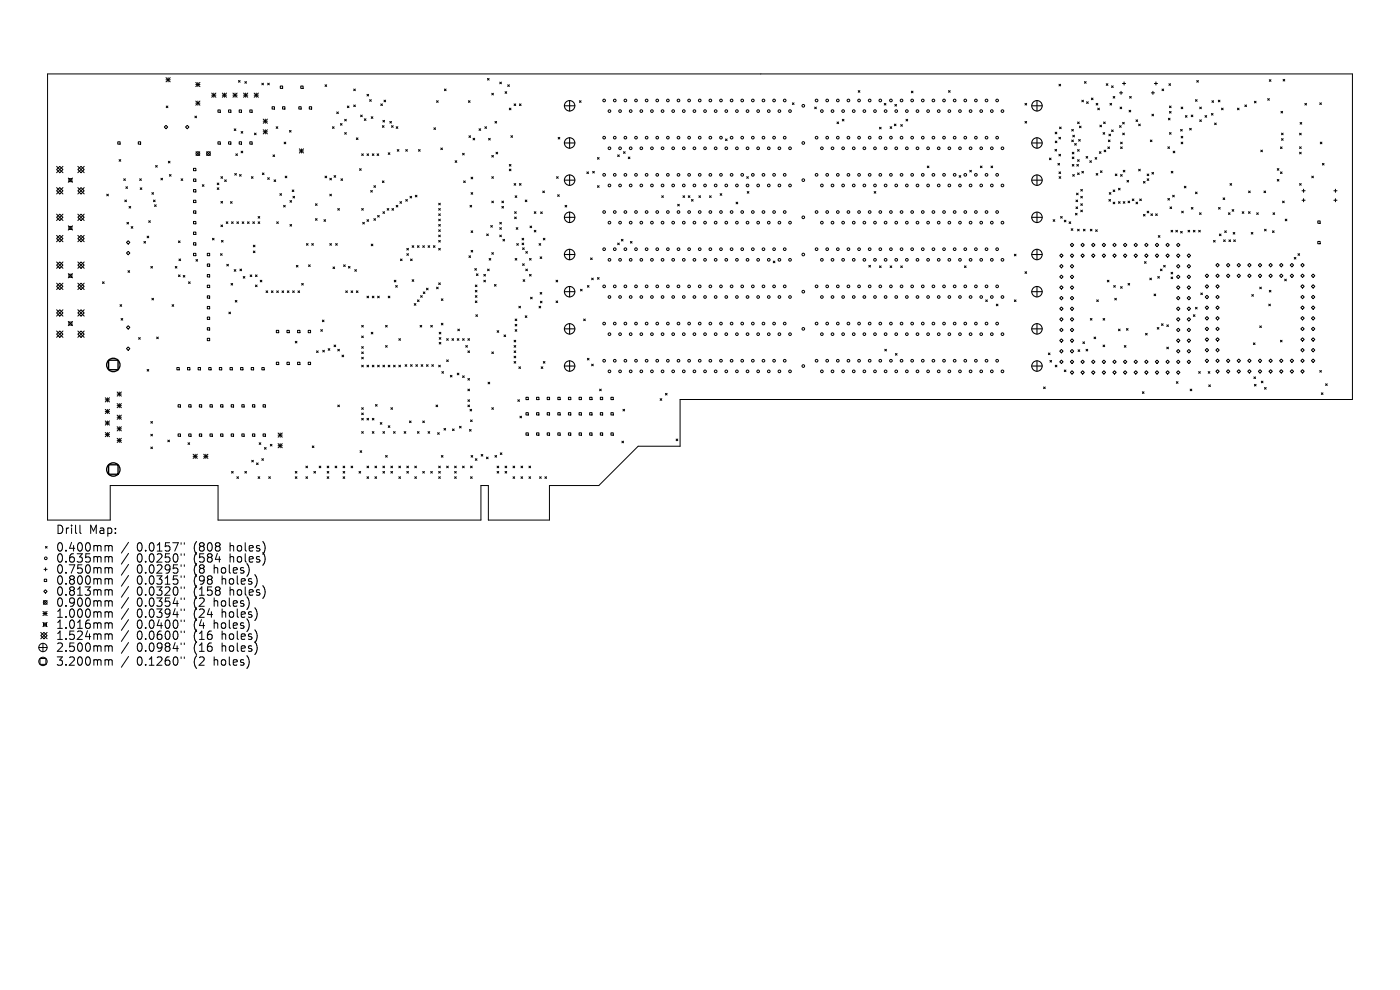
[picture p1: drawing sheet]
<svg xmlns="http://www.w3.org/2000/svg" width="297mm" height="210mm" viewBox="0 0 297 210" stroke-linecap="round" stroke-linejoin="round" font-family="sans-serif">
<defs><g id="words">
<g font-size="2.5">
<text x="11.8" y="113.5">Drill</text>
<text x="18.9" y="113.5">Map:</text>
<text x="11.8" y="117.2">0.400mm</text>
<text x="11.8" y="119.6">0.635mm</text>
<text x="29" y="117.2">0.0157&quot;</text>
<text x="29" y="119.6">0.0250&quot;</text>
<text x="41.2" y="117.2">(808</text>
<text x="41.2" y="119.6">(584</text>
<text x="49" y="117.2">holes)</text>
<text x="49" y="119.6">holes)</text>
<text x="11.8" y="121.9">0.750mm</text>
<text x="11.8" y="124.3">0.800mm</text>
<text x="29" y="121.9">0.0295&quot;</text>
<text x="29" y="124.3">0.0315&quot;</text>
<text x="41.2" y="121.9">(8</text>
<text x="41.2" y="124.3">(98</text>
<text x="45.6" y="121.9">holes)</text>
<text x="47.3" y="124.3">holes)</text>
<text x="11.8" y="126.6">0.813mm</text>
<text x="11.8" y="129">0.900mm</text>
<text x="11.8" y="131.3">1.000mm</text>
<text x="29" y="126.6">0.0320&quot;</text>
<text x="29" y="129">0.0354&quot;</text>
<text x="29" y="131.3">0.0394&quot;</text>
<text x="41.2" y="126.6">(158</text>
<text x="41.2" y="129">(2</text>
<text x="41.2" y="131.3">(24</text>
<text x="45.6" y="129">holes)</text>
<text x="47.3" y="131.3">holes)</text>
<text x="49" y="126.6">holes)</text>
<text x="11.8" y="133.6">1.016mm</text>
<text x="11.8" y="136">1.524mm</text>
<text x="29" y="133.6">0.0400&quot;</text>
<text x="29" y="136">0.0600&quot;</text>
<text x="41.2" y="133.6">(4</text>
<text x="41.2" y="136">(16</text>
<text x="45.6" y="133.6">holes)</text>
<text x="47.3" y="136">holes)</text>
<text x="11.8" y="138.5">2.500mm</text>
<text x="11.8" y="141.5">3.200mm</text>
<text x="29" y="138.5">0.0984&quot;</text>
<text x="29" y="141.5">0.1260&quot;</text>
<text x="41.2" y="138.5">(16</text>
<text x="41.2" y="141.5">(2</text>
<text x="45.6" y="141.5">holes)</text>
<text x="47.3" y="138.5">holes)</text>
</g>
</g></defs>
<g fill="none" stroke="#000" stroke-width=".21">
<path d="M10.1 15.7h276.8v69h-142.6v10h-8.9l-8.4 8.3h-10.4v7.3h-13v-7.3h-1.6v7.3h-55.7v-7.3h-22.9v7.3h-13.3zM35.2 16.5l.9 .9M35.2 16.9h.9M35.7 16.5v.9M36.1 16.5l-.9 .9M41.5 17.5l.9 .9M41.5 17.9h.9M42 17.5v.9M42.4 17.5l-.9 .9M44.9 19.7l.9 .9M45.4 19.7v.9M45.8 19.7l-.9 .9"/>
<path d="M47.2 19.7l.9 .9M47.6 19.7v.9M48.1 19.7l-.9 .9M49.4 19.7l.9 .9M49.9 19.7v.9M50.3 19.7l-.9 .9M50.6 17.1l.3 .3M50.9 17.1l-.3 .3M51.7 19.7l.9 .9M51.9 17.3l.4 .4M52.1 19.7v.9M52.3 17.3l-.4 .4"/>
<path d="M52.6 19.7l-.9 .9M53.9 19.7l.9 .9M54.4 19.7v.9M54.8 19.7l-.9 .9M55.5 17.6l.4 .4M55.9 17.6l-.4 .4M56.8 17.6l.3 .4M57.1 17.6l-.3 .4M59.5 18.2h.5v.5h-.5zM63.8 18.2h.5v.5h-.5zM69 18l.3 .3M69.3 18l-.3 .3"/>
<path d="M75 18.9l.4 .3M75.4 18.9l-.4 .3M94.3 18.9l.3 .3M94.6 18.9l-.3 .3M103.4 16.6l.4 .4M103.8 16.6l-.4 .4M104.3 19.8l.4 .3M104.7 19.8l-.4 .3M106 17.4l.4 .4M106.4 17.4l-.4 .4M107.1 19.4l.4 .4M107.5 19.4l-.4 .4"/>
<path d="M107.7 18l.4 .3M108.1 18l-.4 .3M182.1 19.2l.3 .4M182.4 19.2l-.3 .4M193.3 19.3l.4 .4M193.7 19.3l-.4 .4M201.2 19.2l.4 .4M201.6 19.2l-.4 .4M224.7 17.9l.3 .3M225 17.9l-.3 .3M230.1 17.3l.3 .4M230.4 17.3l-.3 .4"/>
<path d="M234.7 17.8l.3 .3M235 17.8l-.3 .3M235.8 18.2l.4 .4M236.2 18.2l-.4 .4M237.5 19.7h.7M237.8 19.4v.6M238.1 17.7h.7M238.5 17.4v.6M244.3 19.7h.6M244.6 19.4v.6M244.9 17.7h.7M245.2 17.4v.6"/>
<path d="M246.5 18.9l.4 .3M246.9 18.9l-.4 .3M248 17.8l.3 .3M248.3 17.8l-.3 .3M253.9 17.1l.3 .3M254.2 17.1l-.3 .3M269.3 16.9l.3 .4M269.6 16.9l-.3 .4M272.2 16.8l.4 .4M272.6 16.8l-.4 .4M12 36l.7-.7 .7 .7-.7 .6zM12 35.3l1.4 1.3"/>
<path d="M12 39.8l1.4 1.3M13.4 39.8l-1.4 1.3M13.4 35.3l-1.4 1.3M14.5 37.8l.9 .9M14.6 37.9h.7v.6h-.7zM15.4 37.8l-.9 .9M16.5 36l.7-.7 .7 .7-.7 .6zM16.5 39.8l1.4 1.3M16.5 35.3l1.4 1.3M17.9 35.3l-1.4 1.3M17.9 39.8l-1.4 1.3M25 30.1h.5v.5h-.5z"/>
<path d="M25.3 33.9l.3 .3M25.6 33.9l-.3 .3M26.2 37.9l.4 .4M26.6 37.9l-.4 .4M26.7 39.6l.4 .4M27.1 39.6l-.4 .4M29.3 30.1h.5v.5h-.5zM29.6 37.9l.4 .4M29.7 39.8l.4 .4M30 37.9l-.4 .4M30.1 39.8l-.4 .4M33 35.1l.4 .4"/>
<path d="M33.4 35.1l-.4 .4M34.1 37.8l.4 .4M34.5 37.8l-.4 .4M35.2 26.6l.4 .3-.4 .4-.3-.4zM35.3 22.5l.3 .3M35.6 22.5l-.3 .3M35.7 34.2l.4 .4M35.9 37l.4 .4M36.1 34.2l-.4 .4M36.3 37l-.4 .4M38.4 37.9l.4 .4M38.8 37.9l-.4 .4"/>
<path d="M39.7 26.6l.4 .3-.4 .4-.3-.4zM41 35.7h.5v.5h-.5zM41 38h.5v.5h-.5zM41.3 24.6l.4 .4M41.5 21.4l.9 .9M41.5 21.9h.9M41.6 32.2l.8 .8M41.7 24.6l-.4 .4M42 21.4v.9M42.4 32.2l-.8 .8M42.4 21.4l-.9 .9M42.9 39.2l.4 .3"/>
<path d="M43.3 39.2l-.4 .3M43.8 32.2l.8 .8M44.6 32.2l-.8 .8M44.9 20.2h.9M46.1 38.8l.3 .4M46.1 39.8l.3 .4M46.2 23.3h.5v.5h-.5zM46.2 30.1h.5v.5h-.5zM46.4 38.8l-.3 .4M46.4 39.8l-.3 .4M46.9 37.5l.3 .3M47.2 20.2h.9"/>
<path d="M47.2 37.5l-.3 .3M47.7 38.2l.3 .3M48 38.2l-.3 .3M48.5 23.3h.5v.5h-.5zM48.5 30.1h.5v.5h-.5zM49.4 20.2h.9M49.7 27.3l.3 .4M49.8 36.8l.4 .4M50 32.6l.4 .4M50 27.3l-.3 .4M50.2 36.8l-.4 .4M50.4 32.6l-.4 .4"/>
<path d="M50.7 23.3h.5v.5h-.5zM50.7 30.1h.5v.5h-.5zM50.8 37l.4 .4M51.1 27.9l.4 .4M51.1 32.1l.4 .3M51.2 37l-.4 .4M51.5 27.9l-.4 .4M51.5 32.1l-.4 .3M51.7 20.2h.9M53 23.3h.5v.5h-.5zM53 30.1h.5v.5h-.5zM53.3 37.5l.4 .3"/>
<path d="M53.7 37.5l-.4 .3M53.9 20.2h.9M54 28.2l.3 .4M54.3 28.2l-.3 .4M55.7 36.7l.3 .3M55.8 25.3l.9 .9M55.8 25.7h.9M55.8 27.5l.9 .9M55.8 28h.9M56 36.7l-.3 .3M56.3 25.3v.9M56.3 27.5v.9"/>
<path d="M56.7 25.3l-.9 .9M56.7 27.5l-.9 .9M56.8 37.7l.3 .4M57.1 37.7l-.3 .4M57.7 22.6h.5v.5h-.5zM57.9 32.9l.4 .3M58.1 38.2l.4 .3M58.3 32.9l-.4 .3M58.5 38.2l-.4 .3M58.6 26.9l.3 .3M58.9 26.9l-.3 .3M59.9 22.6h.5v.5h-.5z"/>
<path d="M60.3 30.2l.3 .3M60.5 37.4l.4 .3M60.6 30.2l-.3 .3M60.9 37.4l-.4 .3M61.4 27.7l.4 .3M61.8 27.7l-.4 .3M63.4 22.6h.5v.5h-.5zM63.5 31.6l.9 .9M63.5 32h.9M63.9 31.6v.9M64.4 31.6l-.9 .9M65.6 22.6h.5v.5h-.5z"/>
<path d="M69 37.4l.3 .3M69.3 37.4l-.3 .3M70 37.8l.3 .4M70.3 37.8l-.3 .4M70.5 26.9l.4 .3M70.9 37.2l.3 .4M70.9 26.9l-.4 .3M71.2 37.2l-.3 .4M71.4 23.7l.4 .4M71.8 23.7l-.4 .4M72.2 26.2l.4 .4M72.3 37.9l.4 .4"/>
<path d="M72.6 26.2l-.4 .4M72.7 37.9l-.4 .4M73.1 25.3l.4 .4M73.1 28.1l.4 .4M73.5 25.3l-.4 .4M73.5 28.1l-.4 .4M73.7 22.5l.3 .3M74 22.5l-.3 .3M75 22.3l.4 .3M75.4 22.3l-.4 .3M75.6 29.3l.4 .3M76 29.3l-.4 .3"/>
<path d="M76.3 35.8l.3 .3M76.5 24.4l.4 .4M76.6 35.8l-.3 .3M76.7 32.6l.4 .4M76.9 24.4l-.4 .4M77.1 32.6l-.4 .4M77.3 25.2l.3 .3M77.6 25.2l-.3 .3M77.9 20l.3 .4M77.9 32.6l.3 .4M78.2 20l-.3 .4M78.2 32.6l-.3 .4"/>
<path d="M78.4 21.1l.4 .4M78.8 24.8l.3 .3M78.8 21.1l-.4 .4M79 32.6l.3 .4M79.1 24.8l-.3 .3M79.3 39.4l.4 .3M79.3 32.6l-.3 .4M79.7 39.4l-.4 .3M80 32.6l.3 .4M80.3 32.6l-.3 .4M80.8 22l.3 .4M81.1 26.7l.4 .3"/>
<path d="M81.1 38.4l.4 .3M81.1 22l-.3 .4M81.2 25.5l.4 .4M81.5 21.2l.3 .4M81.5 26.7l-.4 .3M81.5 38.4l-.4 .3M81.6 25.5l-.4 .4M81.8 21.2l-.3 .4M82.4 32.4l.3 .4M82.7 25.8l.4 .3M82.7 32.4l-.3 .4M83.1 25.8l-.4 .3"/>
<path d="M83.1 26.7l.3 .3M83.4 26.7l-.3 .3M84 26.9l.4 .3M84.3 31.7l.3 .4M84.4 26.9l-.4 .3M84.6 31.7l-.3 .4M86.1 31.7l.3 .4M86.4 31.7l-.3 .4M88.8 31.7l.3 .4M89.1 31.7l-.3 .4M92 27.1l.4 .4M92.4 27.1l-.4 .4"/>
<path d="M92.6 21.4l.4 .3M93 21.4l-.4 .3M93.5 31.4l.4 .3M93.9 31.4l-.4 .3M96.6 34.1l.3 .3M96.9 34.1l-.3 .3M98.1 32.5l.4 .4M98.4 38.4l.3 .3M98.5 32.5l-.4 .4M98.7 38.4l-.3 .3M99.4 21.4l.3 .3M99.5 28.8l.3 .4"/>
<path d="M99.7 21.4l-.3 .3M99.8 28.8l-.3 .4M99.9 37.6l.4 .3M100.3 37.6l-.4 .3M100.4 29.3l.3 .4M100.7 29.3l-.3 .4M101.6 27.3l.4 .4M102 27.3l-.4 .4M102.9 26.9l.3 .3M103.2 26.9l-.3 .3M103.7 29.3l.3 .4M104 29.3l-.3 .4"/>
<path d="M104.3 33l.4 .3M104.3 37.5l.4 .3M104.7 33l-.4 .3M104.7 37.5l-.4 .3M105 25.8l.4 .3M105.2 32.3l.4 .3M105.4 25.8l-.4 .3M105.6 32.3l-.4 .3M108 22.9l.4 .4M108 34.9l.4 .3M108 35.9l.4 .3M108.4 28.8l.3 .3"/>
<path d="M108.4 22.9l-.4 .4M108.4 34.9l-.4 .3M108.4 35.9l-.4 .3M108.7 28.8l-.3 .3M109.1 22l.3 .4M109.1 38.9l.3 .4M109.4 38.9l-.3 .4M109.4 22l-.3 .4M110.2 22l.3 .4M110.2 38.9l.3 .4M110.5 38.9l-.3 .4M110.5 22l-.3 .4"/>
<path d="M118.1 37.5l.3 .3M118.4 29.1l.4 .4M118.4 37.5l-.3 .3M118.8 29.1l-.4 .4M122.9 21.4l.4 .3M123.3 21.4l-.4 .3M124.5 36.5l.3 .3M124.8 36.5l-.3 .3M125.7 36.3l.4 .4M126.1 36.3l-.4 .4M126.7 33.4l.4 .4M126.7 39.4l.4 .3"/>
<path d="M127.1 33.4l-.4 .4M127.1 39.4l-.4 .3M131 32.9l.4 .3M131.4 32.9l-.4 .3M132.3 32.2l.3 .3M132.6 32.2l-.3 .3M133.3 33.3l.3 .4M133.6 33.3l-.3 .4M153.9 29.5l.4 .3M154.3 29.5l-.4 .3M158.4 37.5l.4 .3M158.8 37.5l-.4 .3"/>
<path d="M168.1 21.8l.4 .4M168.5 21.8l-.4 .4M172.8 22.7l.4 .4M173.2 22.7l-.4 .4M177.6 25.9l.3 .3M177.9 25.9l-.3 .3M178.7 25.3l.3 .4M179 25.3l-.3 .4M186.6 27l.3 .4M186.9 27l-.3 .4M187.6 21.9l.3 .4M187.9 21.9l-.3 .4"/>
<path d="M188.8 26.9l.4 .3M189.2 26.9l-.4 .3M189.7 26.3l.4 .4M189.8 22.2l.4 .3M190.1 26.3l-.4 .4M190.2 22.2l-.4 .3M191.1 26.4l.3 .4M191.4 26.4l-.3 .4M192.2 25.3l.4 .4M192.6 25.3l-.4 .4M196.7 35.2l.4 .4M197.1 35.2l-.4 .4"/>
<path d="M203.5 37.2l.3 .4M203.8 37.2l-.3 .4M205.7 36.1l.4 .4M206.1 36.1l-.4 .4M208 35.2l.3 .4M208.3 35.2l-.3 .4M210.2 35.2l.4 .4M210.6 35.2l-.4 .4M217.4 21.9l.4 .4M217.4 25.8l.4 .3M217.8 25.8l-.4 .3M217.8 21.9l-.4 .4"/>
<path d="M222.6 33.5l.4 .4M223 33.5l-.4 .4M223.8 31.7l.4 .3M223.8 28l.4 .4M223.9 29.9l.3 .4M224.2 31.7l-.4 .3M224.2 28l-.4 .4M224.2 29.9l-.3 .4M224.4 34.7l.4 .3M224.6 32.7l.4 .4M224.6 29.1l.4 .4M224.7 36.5l.3 .3"/>
<path d="M224.7 37.5l.3 .3M224.8 27l.3 .3M224.8 34.7l-.4 .3M225 32.7l-.4 .4M225 29.1l-.4 .4M225 36.5l-.3 .3M225 37.5l-.3 .3M225.1 27l-.3 .3M227.4 27.4l.3 .4M227.4 29.7l.3 .4M227.5 32.3l.3 .3M227.5 33.3l.3 .4"/>
<path d="M227.5 34.9l.3 .3M227.6 37l.3 .4M227.6 28.7l.3 .3M227.7 27.4l-.3 .4M227.7 29.7l-.3 .4M227.8 32.3l-.3 .3M227.8 33.3l-.3 .4M227.8 34.9l-.3 .3M227.9 37l-.3 .4M227.9 28.7l-.3 .3M228 30.4l.3 .4M228.3 30.4l-.3 .4"/>
<path d="M228.4 34.9l.4 .3M228.6 36.7l.4 .3M228.6 25.9l.4 .3M228.6 31.7l.4 .4M228.6 33.9l.4 .3M228.8 34.9l-.4 .3M228.8 29.6l.4 .3M229 25.9l-.4 .3M229 31.7l-.4 .4M229 33.9l-.4 .3M229 36.7l-.4 .3M229 26.8l.3 .3"/>
<path d="M229.2 29.6l-.4 .3M229.3 26.8l-.3 .3M229.5 21.3l.4 .3M229.5 36.3l.4 .4M229.9 21.3l-.4 .3M229.9 36.3l-.4 .4M230.4 33.2l.4 .3M230.5 21.6l.4 .3M230.8 33.2l-.4 .3M230.9 21.6l-.4 .3M231.2 34.1l.3 .3M231.5 20.8l.4 .4"/>
<path d="M231.5 34.1l-.3 .3M231.9 20.8l-.4 .4M232.3 33.4l.4 .4M232.5 21.9l.4 .4M232.5 36.8l.4 .4M232.7 33.4l-.4 .4M232.9 22.9l.3 .4M232.9 36.8l-.4 .4M232.9 21.9l-.4 .4M233.2 32.2l.4 .3M233.2 22.9l-.3 .4M233.3 26.5l.4 .4"/>
<path d="M233.4 36.2l.4 .4M233.6 32.2l-.4 .3M233.7 26.5l-.4 .4M233.8 36.2l-.4 .4M234 28.1l.4 .4M234.1 25.9l.4 .3M234.2 31.8l.4 .4M234.4 28.1l-.4 .4M234.5 25.9l-.4 .3M234.6 31.8l-.4 .4M235 31.2l.4 .3M235.1 29.7l.4 .4"/>
<path d="M235.2 28.5l.4 .3M235.4 31.2l-.4 .3M235.5 21.9l.3 .4M235.5 29.7l-.4 .4M235.6 28.5l-.4 .3M235.8 27.6l.4 .3M235.8 21.9l-.3 .4M236.1 20.5l.4 .3M236.2 27.6l-.4 .3M236.5 20.5l-.4 .3M236.6 36.9l.4 .4M237 36.9l-.4 .4"/>
<path d="M237.3 39.9l.3 .4M237.5 26.7l.4 .3M237.6 22.7l.4 .4M237.6 39.9l-.3 .4M237.7 37l.4 .4M237.7 30.2l.4 .3M237.7 31.2l.4 .3M237.9 26.7l-.4 .3M238 22.7l-.4 .4M238.1 37l-.4 .4M238.1 30.2l-.4 .3M238.1 31.2l-.4 .3"/>
<path d="M238.2 25.9l.3 .4M238.2 28.2l.3 .4M238.3 36.1l.3 .4M238.5 25.9l-.3 .4M238.5 28.2l-.3 .4M238.6 36.1l-.3 .4M239.1 38.3l.3 .3M239.4 38.3l-.3 .3M239.5 23.4l.4 .3M239.6 20.5l.4 .3M239.9 23.4l-.4 .3M240 20.5l-.4 .3"/>
<path d="M241 25.4l.3 .4M241.3 25.4l-.3 .4M241.6 26.3l.3 .4M241.6 35.9l.3 .4M241.9 26.3l-.3 .4M241.9 35.9l-.3 .4M242.6 38.5l.3 .3M242.9 38.5l-.3 .3M243.4 37.9l.3 .4M243.4 36.9l.3 .4M243.7 36.9l-.3 .4M243.7 37.9l-.3 .4"/>
<path d="M244 29.7l.4 .4M244.4 24.2l.3 .4M244.4 36.6l.3 .3M244.4 29.7l-.4 .4M244.7 24.2l-.3 .4M244.7 36.6l-.3 .3M247.8 31.1l.3 .4M247.9 25.1l.3 .3M248.1 22.5l.3 .3M248.1 23.6l.3 .4M248.1 28.1l.3 .4M248.1 31.1l-.3 .4"/>
<path d="M248.2 25.1l-.3 .3M248.4 22.5l-.3 .3M248.4 23.6l-.3 .4M248.4 28.1l-.3 .4M248.5 36.3l.3 .4M248.8 36.3l-.3 .4M248.9 32.1l.3 .3M249.2 32.1l-.3 .3M250.5 27.4l.3 .4M250.6 22.7l.3 .4M250.6 28.9l.3 .4M250.6 30.2l.3 .3"/>
<path d="M250.8 27.4l-.3 .4M250.9 22.7l-.3 .4M250.9 28.9l-.3 .4M250.9 30.2l-.3 .3M251.2 39.5l.4 .4M251.5 24.5l.3 .4M251.6 39.5l-.4 .4M251.8 24.5l-.3 .4M252.4 27.2l.3 .4M252.7 24.4l.4 .4M252.7 27.2l-.3 .4M253.1 24.4l-.4 .4"/>
<path d="M253.6 21.1l.4 .4M254 21.1l-.4 .4M254.5 22.7l.4 .4M254.5 25.4l.4 .4M254.9 22.7l-.4 .4M254.9 25.4l-.4 .4M255.6 24.5l.4 .4M256 24.5l-.4 .4M257 24.1l.3 .3M257.1 21.4l.4 .3M257.3 24.1l-.3 .3M257.5 21.4l-.4 .3"/>
<path d="M257.7 26.1l.3 .4M258 26.1l-.3 .4M258.5 21.3l.3 .3M258.8 21.3l-.3 .3M259.1 22.9l.4 .4M259.5 22.9l-.4 .4M260.9 38.9l.4 .4M261.3 38.9l-.4 .4M262.5 22.9l.4 .4M262.9 22.9l-.4 .4M264.1 22.3l.3 .3M264.4 22.3l-.3 .3"/>
<path d="M266.1 21.5l.4 .3M266.5 21.5l-.4 .3M267.5 31.8l.3 .4M267.8 31.8l-.3 .4M268.9 20.9l.4 .4M269.3 20.9l-.4 .4M271 35.8l.3 .3M271 38.1l.3 .3M271.3 35.8l-.3 .3M271.3 38.1l-.3 .3M271.6 36.5l.4 .3M271.6 31.2l.4 .3"/>
<path d="M271.7 23.6l.4 .4M271.9 28.2l.3 .4M271.9 29.4l.3 .4M272 31.2l-.4 .3M272 36.5l-.4 .3M272.1 23.6l-.4 .4M272.2 28.2l-.3 .4M272.2 29.4l-.3 .4M275.7 28.3l.3 .3M275.7 31.1l.3 .4M275.7 32.3l.3 .3M275.7 38.9l.3 .4"/>
<path d="M275.8 26l.4 .3M276 28.3l-.3 .3M276 31.1l-.3 .4M276 32.3l-.3 .3M276 38.9l-.3 .4M276.2 26l-.4 .3M276.8 21.9l.4 .4M277.2 21.9l-.4 .4M278.3 37.4l.3 .3M278.6 37.4l-.3 .3M280 21.8l.3 .4M280.1 30.2l.3 .3"/>
<path d="M280.3 21.8l-.3 .4M280.4 30.2l-.3 .3M280.5 34.7l.4 .3M280.9 34.7l-.4 .3M12 40.5l.7-.7 .7 .7-.7 .6zM12 46.1l.7-.7 .7 .7-.7 .7zM12 50.6l.7-.7 .7 .7-.7 .7zM12 56.2l.7-.6 .7 .6-.7 .7zM12 45.4l1.4 1.4M12 55.6l1.4 1.3M12 49.9l1.4 1.4M13.4 49.9l-1.4 1.4"/>
<path d="M13.4 45.4l-1.4 1.4M13.4 55.6l-1.4 1.3M14.5 47.9l.9 .9M14.5 58l.9 .9M14.6 48h.7v.7h-.7zM14.6 58.2h.7v.6h-.7zM15.4 58l-.9 .9M15.4 47.9l-.9 .9M16.5 40.5l.7-.7 .7 .7-.7 .6zM16.5 46.1l.7-.7 .7 .7-.7 .7zM16.5 50.6l.7-.7 .7 .7-.7 .7zM16.5 56.2l.7-.6 .7 .6-.7 .7z"/>
<path d="M16.5 55.6l1.4 1.3M16.5 49.9l1.4 1.4M16.5 45.4l1.4 1.4M17.9 55.6l-1.4 1.3M17.9 49.9l-1.4 1.4M17.9 45.4l-1.4 1.4M21.7 59.8l.4 .3M22.1 59.8l-.4 .3M22.6 41.2l.4 .3M23 41.2l-.4 .3M26.5 42.4l.3 .4M26.8 42.4l-.3 .4"/>
<path d="M26.8 51.4l.4-.3 .4 .3-.4 .4zM26.8 53.7l.4-.4 .4 .4-.4 .3zM26.9 47.2l.4 .3M27.2 57.4l.3 .4M27.3 47.2l-.4 .3M27.4 43.8l.3 .3M27.5 57.4l-.3 .4M27.7 43.8l-.3 .3M27.8 48.1l.4 .3M28.2 48.1l-.4 .3M30.5 51.2l.4 .4M30.9 51.2l-.4 .4"/>
<path d="M31.2 50.1l.4 .3M31.5 46.8l.4 .4M31.6 50.1l-.4 .3M31.9 46.8l-.4 .4M32 56.5l.4 .4M32.2 40.9l.4 .3M32.4 56.5l-.4 .4M32.6 42.4l.3 .4M32.6 40.9l-.4 .3M32.8 43.4l.3 .4M32.9 42.4l-.3 .4M33.1 43.4l-.3 .4"/>
<path d="M37.2 56.5l.3 .4M37.5 56.5l-.3 .4M37.9 51.1l.3 .4M37.9 58.3l.3 .4M38 54.9l.3 .4M38.2 51.1l-.3 .4M38.2 58.3l-.3 .4M38.3 54.9l-.3 .4M38.9 58.4l.3 .4M39.2 58.4l-.3 .4M40 59.8l.3 .3M40.3 59.8l-.3 .3"/>
<path d="M41 40.2h.5v.5h-.5zM41 42.5h.5v.5h-.5zM41 44.7h.5v.5h-.5zM41 47h.5v.5h-.5zM41 49.2h.5v.5h-.5zM41 51.5h.5v.5h-.5zM41 53.7h.5v.5h-.5zM41.6 55.1l.3 .3M41.9 55.1l-.3 .3M44 53.7h.5v.5h-.5zM44 56h.5v.5h-.5zM44 58.2h.5v.5h-.5z"/>
<path d="M45.1 50.5l.3 .4M45.4 50.5l-.3 .4M46.8 53.8l.3 .4M46.9 42.7l.3 .4M46.9 47.7l.3 .4M47 51l.3 .3M47.1 53.8l-.3 .4M47.2 42.7l-.3 .4M47.2 47.7l-.3 .4M47.3 51l-.3 .3M48 47.1l.3 .3M48.1 56.1l.4 .3"/>
<path d="M48.3 47.1l-.3 .3M48.5 56.1l-.4 .3M48.9 42.8l.4 .3M49.1 47.1l.4 .3M49.3 42.8l-.4 .3M49.5 47.1l-.4 .3M49.7 57.2l.3 .3M50 57.2l-.3 .3M50.2 47.1l.4 .3M50.6 47.1l-.4 .3M50.9 57.1l.4 .3M51.3 57.1l-.4 .3"/>
<path d="M51.4 47.1l.3 .3M51.6 58.7l.4 .3M51.7 47.1l-.3 .3M52 58.7l-.4 .3M52.5 47.1l.4 .3M52.9 47.1l-.4 .3M53.1 58.3l.3 .4M53.4 58.3l-.3 .4M53.6 47.1l.4 .3M53.7 53.2l.4 .4M53.7 52l.4 .4M54 47.1l-.4 .3"/>
<path d="M54.1 52l-.4 .4M54.1 53.2l-.4 .4M54.2 58.3l.3 .4M54.5 58.3l-.3 .4M54.8 45.9l.3 .4M54.8 47.1l.3 .3M55.1 45.9l-.3 .4M55.1 47.1l-.3 .3M55.2 59.4l.4 .4M55.6 59.4l-.4 .4M58.7 47.1l.4 .3M59.1 47.1l-.4 .3"/>
<path d="M59.4 41.1l.3 .3M59.7 41.1l-.3 .3M60.2 43.6l.3 .3M60.5 43.6l-.3 .3M61.5 42.5l.4 .4M61.5 47.6l.4 .4M61.9 47.6l-.4 .4M61.9 42.5l-.4 .4M62 40.3l.3 .3M62.1 41.6l.4 .4M62.3 40.3l-.3 .3M62.5 41.6l-.4 .4"/>
<path d="M62.9 56.3l.3 .3M63.2 56.3l-.3 .3M65 51.7l.4 .3M65.4 51.7l-.4 .3M65.5 56.2l.3 .3M65.8 56.2l-.3 .3M66.1 51.7l.4 .3M66.5 51.7l-.4 .3M66.9 43.2l.4 .4M66.9 46.4l.4 .3M67.3 43.2l-.4 .4M67.3 46.4l-.4 .3"/>
<path d="M68.7 46.6l.4 .4M69.1 46.6l-.4 .4M70 51.7l.3 .3M70 41.2l.3 .3M70.3 51.7l-.3 .3M70.3 41.2l-.3 .3M70.6 56.6l.4 .4M71 56.6l-.4 .4M71.2 51.7l.4 .3M71.6 51.7l-.4 .3M71.7 44.2l.3 .4M72 44.2l-.3 .4"/>
<path d="M72.9 56.2l.3 .3M73.2 56.2l-.3 .3M73.9 56.5l.4 .4M74.3 56.5l-.4 .4M75.3 57.2l.3 .3M75.6 57.2l-.3 .3M76.7 44.2l.4 .4M76.9 47.2l.4 .3M77.1 44.2l-.4 .4M77.3 47.2l-.4 .3M77.9 46.6l.3 .4M78.2 46.6l-.3 .4"/>
<path d="M78.6 40.4l.4 .4M78.8 51.8l.3 .3M79 40.4l-.4 .4M79.1 51.8l-.3 .3M79.3 46.4l.4 .3M79.7 46.4l-.4 .3M80.1 45.7l.4 .4M80.5 45.7l-.4 .4M81.2 44.9l.4 .4M81.6 44.9l-.4 .4M82.1 44.2l.4 .4M82.5 44.2l-.4 .4"/>
<path d="M83.1 44.2l.4 .4M83.5 44.2l-.4 .4M83.6 59.4l.4 .4M84 59.4l-.4 .4M84 43.6l.4 .3M84.4 43.6l-.4 .3M84.8 42.8l.4 .3M84.9 54.9l.4 .4M85.2 42.8l-.4 .3M85.3 54.9l-.4 .4M86.1 42.3l.3 .4M86.3 52.7l.4 .3"/>
<path d="M86.3 53.8l.4 .4M86.4 42.3l-.3 .4M86.7 52.7l-.4 .3M86.7 53.8l-.4 .4M87 41.6l.3 .4M87.1 54.9l.3 .4M87.3 41.6l-.3 .4M87.4 52.1l.4 .4M87.4 59.3l.4 .4M87.4 54.9l-.3 .4M87.8 52.1l-.4 .4M87.8 59.3l-.4 .4"/>
<path d="M88.1 41.4l.4 .4M88.5 41.4l-.4 .4M88.6 52.1l.3 .4M88.9 52.1l-.3 .4M89.7 52.1l.3 .4M90 52.1l-.3 .4M90.8 52.1l.4 .4M91.2 52.1l-.4 .4M91.9 52.1l.4 .4M92.3 52.1l-.4 .4M93.1 51l.3 .3M93.1 43.1l.3 .4"/>
<path d="M93.1 44.2l.3 .4M93.1 45.4l.3 .3M93.1 46.5l.3 .3M93.1 47.6l.3 .4M93.1 48.7l.3 .4M93.1 49.9l.3 .3M93.1 52.7l.3 .3M93.4 51l-.3 .3M93.4 52.7l-.3 .3M93.4 43.1l-.3 .4M93.4 44.2l-.3 .4M93.4 47.6l-.3 .4"/>
<path d="M93.4 48.7l-.3 .4M93.4 49.9l-.3 .3M93.4 46.5l-.3 .3M93.4 45.4l-.3 .3M99.5 54.3l.3 .3M99.7 43.6l.4 .3M99.8 54.3l-.3 .3M99.9 40.9l.4 .3M99.9 49l.4 .3M99.9 53.1l.4 .4M100.1 43.6l-.4 .3M100.3 49l-.4 .3"/>
<path d="M100.3 40.9l-.4 .3M100.3 53.1l-.4 .4M100.7 57l.4 .3M101.1 58.1l.3 .3M101.1 57l-.4 .3M101.4 58.1l-.3 .3M102.6 59.4l.4 .4M102.6 58.2l.4 .4M103 58.2l-.4 .4M103 59.4l-.4 .4M103.2 49.6l.4 .4M103.4 57.1l.4 .3"/>
<path d="M103.6 49.6l-.4 .4M103.8 54.8l.3 .4M103.8 57.1l-.4 .3M104.1 47.8l.4 .4M104.1 54.8l-.3 .4M104.3 42.7l.4 .3M104.3 53.6l.4 .3M104.5 47.8l-.4 .4M104.7 42.7l-.4 .3M104.7 53.6l-.4 .3M106 49.9l.4 .3M106 47.2l.4 .3"/>
<path d="M106 48.3l.4 .3M106.4 49.9l-.4 .3M106.4 47.2l-.4 .3M106.4 48.3l-.4 .3M106.5 42.7l.3 .3M106.5 43.8l.3 .3M106.7 50.8l.3 .3M106.8 42.7l-.3 .3M106.8 43.8l-.3 .3M107 50.8l-.3 .3M109.2 44.9l.3 .4M109.2 46l.3 .4"/>
<path d="M109.3 41.5l.3 .4M109.3 54.8l.3 .4M109.5 48.3l.4 .3M109.5 44.9l-.3 .4M109.5 46l-.3 .4M109.6 51.7l.4 .3M109.6 41.5l-.3 .4M109.6 54.8l-.3 .4M109.9 48.3l-.4 .3M110 51.7l-.4 .3M110.7 50.5l.4 .4M110.7 51.6l.4 .3"/>
<path d="M110.9 52.6l.3 .3M110.9 56l.3 .3M111 59.3l.3 .4M111.1 50.5l-.4 .4M111.1 51.6l-.4 .3M111.2 52.6l-.3 .3M111.2 56l-.3 .3M111.3 59.3l-.3 .4M111.4 42.4l.4 .4M111.5 57.1l.4 .3M111.5 53.4l.4 .3M111.8 42.4l-.4 .4"/>
<path d="M111.9 53.4l-.4 .3M111.9 57.1l-.4 .3M112.3 58.2l.4 .4M112.3 54.8l.4 .4M112.4 48l.4 .3M112.7 58.2l-.4 .4M112.7 54.8l-.4 .4M112.8 48l-.4 .3M113.3 48.9l.4 .3M113.3 44.9l.4 .4M113.7 48.9l-.4 .3M113.7 44.9l-.4 .4"/>
<path d="M114.4 51.7l.3 .3M114.6 54.5l.3 .3M114.7 44.9l.3 .4M114.7 51.7l-.3 .3M114.9 54.5l-.3 .3M115 44.9l-.3 .4M115.1 40.5l.4 .4M115.3 50.5l.3 .4M115.5 40.5l-.4 .4M115.6 50.5l-.3 .4M118 59.4l.3 .4M118.3 41.3l.4 .4"/>
<path d="M118.3 59.4l-.3 .4M118.7 41.3l-.4 .4M119.9 43.6l.3 .3M120.2 43.6l-.3 .3M125.3 54.7l.3 .4M125.5 59l.4 .3M125.6 54.7l-.3 .4M125.9 59l-.4 .3M126.7 58.9l.4 .3M127.1 58.9l-.4 .3M131 51.6l.4 .3M131.4 51.6l-.4 .3"/>
<path d="M131.8 50.8l.4 .3M132.2 50.8l-.4 .3M133.7 51.2l.4 .4M134.1 51.2l-.4 .4M140.4 41.5l.3 .4M140.7 41.5l-.3 .4M143.8 43.3l.3 .4M144.1 43.3l-.3 .4M144.9 41.5l.3 .4M145.2 41.5l-.3 .4M146 41.5l.4 .4M146.4 41.5l-.4 .4"/>
<path d="M146.7 42.3l.3 .4M147 42.3l-.3 .4M148.3 41.5l.3 .4M148.6 41.5l-.3 .4M150.5 41.5l.4 .4M150.9 41.5l-.4 .4M152.8 41.1l.3 .3M153.1 41.1l-.3 .3M156.2 42.9l.3 .3M156.5 42.9l-.3 .3M158.5 40.6l.4 .4M158.9 40.6l-.4 .4"/>
<path d="M164 55.4l.4 .3M164.4 55.4l-.4 .3M184.3 56.3l.4 .3M184.7 56.3l-.4 .3M185.4 40.6l.4 .4M185.8 40.6l-.4 .4M186.6 56.4l.3 .4M186.9 56.4l-.3 .4M188.8 56.4l.4 .4M189.2 56.4l-.4 .4M191.1 56.4l.3 .4M191.4 56.4l-.3 .4"/>
<path d="M204.6 56.4l.4 .4M205 56.4l-.4 .4M215.2 53.9l.3 .4M215.5 53.9l-.3 .4M217.4 57.6l.4 .4M217.8 57.6l-.4 .4M223.4 46.6l.4 .4M223.8 46.6l-.4 .4M225 45.9l.3 .4M225.2 53.9l.3 .3-.3 .4-.4-.4zM225.2 56.1l.3 .4-.3 .3-.4-.3zM225.2 58.4l.3 .3-.3 .4-.4-.4z"/>
<path d="M225.3 45.9l-.3 .4M225.8 46.7l.3 .4M226.1 46.7l-.3 .4M226.8 47.1l.4 .3M227.1 52l.3-.4 .4 .4-.4 .3zM227.1 54.2l.3-.3 .4 .3-.4 .4zM227.1 56.5l.3-.4 .4 .4-.4 .3zM227.1 58.7l.3-.3 .4 .3-.4 .4zM227.2 47.1l-.4 .3M227.2 48.5l.4 .4M227.6 48.5l-.4 .4M228.1 45.2l.4 .4"/>
<path d="M228.3 42.4l.3 .4M228.3 43.9l.3 .4M228.4 41l.3 .3M228.5 45.2l-.4 .4M228.6 48.6l.4 .4M228.6 42.4l-.3 .4M228.6 43.9l-.3 .4M228.7 41l-.3 .3M229 48.6l-.4 .4M229.3 40.2l.3 .3M229.3 41.6l.3 .4M229.3 43.2l.3 .4"/>
<path d="M229.3 44.6l.3 .3M229.3 52l.4-.4 .3 .4-.3 .3zM229.3 54.2l.4-.3 .3 .3-.3 .4zM229.6 41.6l-.3 .4M229.6 43.2l-.3 .4M229.6 44.6l-.3 .3M229.6 40.2l-.3 .3M229.8 48.6l.4 .4M230.2 48.6l-.4 .4M231.3 48.6l.4 .4M231.6 52l.3-.4 .4 .4-.4 .3zM231.6 54.2l.3-.3 .4 .3-.4 .4z"/>
<path d="M231.7 48.6l-.4 .4M232.4 48.7l.4 .4M232.8 48.7l-.4 .4M234.2 51.6l.3 .4-.3 .3-.4-.3zM234.2 53.9l.3 .3-.3 .4-.4-.4zM234.9 59.4l.4 .4M235.2 42.3l.4 .4M235.3 59.4l-.4 .4M235.3 40.9l.4 .3M235.6 42.3l-.4 .4M235.7 40.9l-.4 .3M236.1 40.3l.4 .3"/>
<path d="M236.1 42.9l.4 .3M236.4 51.6l.4 .4-.4 .3-.3-.3zM236.4 53.9l.4 .3-.4 .4-.3-.4zM236.5 40.3l-.4 .3M236.5 42.9l-.4 .3M237.3 42.8l.3 .3M237.6 42.8l-.3 .3M238.3 42.8l.3 .3M238.3 52l.4-.4 .4 .4-.4 .3zM238.3 54.2l.4-.3 .4 .3-.4 .4zM238.6 42.8l-.3 .3M239.3 42.7l.4 .3"/>
<path d="M239.7 42.7l-.4 .3M240.2 42.2l.4 .4M240.6 42.2l-.4 .4M240.6 52l.3-.4 .4 .4-.4 .3zM240.9 53.9l.4 .3-.4 .4-.3-.4zM241 42.9l.3 .3M241.3 42.9l-.3 .3M241.8 42.2l.3 .4M242.1 42.2l-.3 .4M242.6 45.5l.3 .3M242.8 55.5l.3 .4M242.8 52l.4-.4 .4 .4-.4 .3z"/>
<path d="M242.8 54.2l.4-.3 .4 .3-.4 .4zM242.9 45.5l-.3 .3M243.1 55.5l-.3 .4M243.4 44.8l.3 .4M243.7 44.8l-.3 .4M243.9 59l.4 .3M244.1 45.4l.4 .3M244.3 59l-.4 .3M244.5 45.4l-.4 .3M245.2 45.4l.3 .3M245.5 51.6l.3 .4-.3 .3-.4-.3zM245.5 53.9l.3 .3-.3 .4-.4-.4z"/>
<path d="M245.5 45.4l-.3 .3M245.6 58.7l.4 .3M245.7 50l.4 .3M246 58.7l-.4 .3M246.1 50l-.4 .3M246.2 57.1l.3 .3M246.5 57.1l-.3 .3M246.9 56.3l.3 .3M247.2 56.3l-.3 .3M247.3 52l.4-.4 .4 .4-.4 .3zM247.3 54.2l.4-.3 .4 .3-.4 .4zM247.8 42.1l.3 .3"/>
<path d="M248.1 42.1l-.3 .3M248.2 43.9l.4 .4M248.4 48.9l.4 .3M248.4 57.8l.4 .3M248.4 58.8l.4 .3M248.6 43.9l-.4 .4M248.8 41.4l.3 .4M248.8 48.9l-.4 .3M248.8 58.8l-.4 .3M248.8 57.8l-.4 .3M249.1 41.4l-.3 .4M249.4 48.9l.4 .3"/>
<path d="M249.6 52l.4-.4 .3 .4-.3 .3zM249.6 54.2l.4-.3 .3 .3-.3 .4zM249.6 56.5l.4-.4 .3 .4-.3 .3zM249.6 58.7l.4-.3 .3 .3-.3 .4zM249.8 48.9l-.4 .3M250.5 49.1l.3 .3M250.7 44.8l.3 .4M250.8 49.1l-.3 .3M251 44.8l-.3 .4M251.9 54.2l.3-.3 .4 .3-.4 .4zM251.9 56.5l.3-.4 .4 .4-.4 .3zM251.9 58.7l.3-.3 .4 .3-.4 .4z"/>
<path d="M252 48.9l.4 .3M252.4 48.9l-.4 .3M252.7 44l.4 .4M253.1 44l-.4 .4M253.2 48.9l.3 .3M253.5 48.9l-.3 .3M253.6 40.7l.4 .4M254 40.7l-.4 .4M254.3 48.9l.3 .3M254.5 45.1l.3 .4M254.6 48.9l-.3 .3M254.8 45.1l-.3 .4"/>
<path d="M255.7 58.5l.3-.4 .4 .4-.4 .4zM257.4 51l.4 .3M257.8 51l-.4 .3M257.9 56.2l.4-.3 .4 .3-.4 .4zM257.9 58.5l.4-.4 .4 .4-.4 .4zM258.5 44l.4 .4M258.7 49.6l.3 .4M258.9 44l-.4 .4M259 49.6l-.3 .4M259.5 42l.3 .3M259.6 50.9l.3 .3M259.8 49l.4 .3"/>
<path d="M259.8 42l-.3 .3M259.9 50.9l-.3 .3M260.2 49l-.4 .3M260.2 56.2l.3-.3 .4 .3-.4 .4zM260.2 58.5l.3-.4 .4 .4-.4 .4zM260.6 45.1l.4 .4M260.7 50.9l.4 .3M261 45.1l-.4 .4M261.1 50.9l-.4 .3M261.4 44.5l.3 .3M261.6 49.3l.4 .4M261.7 50.9l.4 .3"/>
<path d="M261.7 44.5l-.3 .3M262 49.3l-.4 .4M262.1 50.9l-.4 .3M262.8 55.9l.4 .3-.4 .4-.4-.4zM262.8 58.1l.4 .4-.4 .4-.4-.4zM263.5 44.9l.4 .4M263.9 44.9l-.4 .4M264.9 44.9l.3 .4M264.9 40.5l.3 .4M265.1 55.9l.3 .3-.3 .4-.4-.4zM265.1 58.1l.3 .4-.3 .4-.4-.4zM265.2 44.9l-.3 .4"/>
<path d="M265.2 40.5l-.3 .4M265.4 49.3l.4 .4M265.8 49.3l-.4 .4M266.6 45.1l.3 .4M266.9 45.1l-.3 .4M266.9 56.2l.4-.3 .4 .3-.4 .4zM266.9 58.5l.4-.4 .4 .4-.4 .4zM268.1 40.5l.4 .4M268.3 48.6l.3 .4M268.5 40.5l-.4 .4M268.6 48.6l-.3 .4M269.2 56.2l.4-.3 .3 .3-.3 .4z"/>
<path d="M269.2 58.5l.4-.4 .3 .4-.3 .4zM269.9 49l.4 .3M270.1 45.1l.3 .4M270.3 49l-.4 .3M270.4 45.1l-.3 .4M271.5 56.2l.3-.3 .4 .3-.4 .4zM271.5 58.5l.3-.4 .4 .4-.4 .4zM272.1 42.7l.3 .3M272.4 42.7l-.3 .3M272.5 59.2l.4 .4M272.7 46.5l.3 .3M272.9 59.2l-.4 .4"/>
<path d="M273 46.5l-.3 .3M274.1 55.9l.3 .3-.3 .4-.4-.4zM274.1 58.1l.3 .4-.3 .4-.4-.4zM274.6 54.6l.3 .4M274.9 54.6l-.3 .4M275.4 53.8l.3 .4M275.7 53.8l-.3 .4M276 56.2l.3-.3 .4 .3-.4 .4zM276 58.5l.3-.4 .4 .4-.4 .4zM276.2 40.5h.7M276.2 42.5h.7M276.5 40.1v.7"/>
<path d="M276.5 42.1v.7M278.2 58.5l.4-.4 .3 .4-.3 .4zM279.6 46.9h.5v.5h-.5zM279.6 51.2h.5v.5h-.5zM283 40.5h.6M283 42.5h.6M283.3 40.1v.7M283.3 42.1v.7M12 60.7l.7-.6 .7 .6-.7 .7zM12 66.4l.7-.7 .7 .7-.7 .7zM12 70.9l.7-.7 .7 .7-.7 .7zM12 60.1l1.4 1.3"/>
<path d="M12 65.7l1.4 1.4M12 70.2l1.4 1.4M13.4 60.1l-1.4 1.3M13.4 70.2l-1.4 1.4M13.4 65.7l-1.4 1.4M14.5 68.2l.9 .9M14.6 68.3h.7v.7h-.7zM15.4 68.2l-.9 .9M16.5 60.7l.7-.6 .7 .6-.7 .7zM16.5 66.4l.7-.7 .7 .7-.7 .7zM16.5 70.9l.7-.7 .7 .7-.7 .7zM16.5 60.1l1.4 1.3"/>
<path d="M16.5 70.2l1.4 1.4M16.5 65.7l1.4 1.4M17.9 65.7l-1.4 1.4M17.9 60.1l-1.4 1.3M17.9 70.2l-1.4 1.4M25.5 64.6l.3 .4M25.7 67.6l.3 .3M25.8 64.6l-.3 .4M26 67.6l-.3 .3M26.8 69.5l.4-.4 .4 .4-.4 .3zM26.8 74l.4-.4 .4 .4-.4 .3zM29.4 71.6l.4 .4"/>
<path d="M29.8 71.6l-.4 .4M31.2 78.4l.4 .3M31.6 78.4l-.4 .3M32.2 63.3l.4 .3M32.6 63.3l-.4 .3M33.2 71.5l.4 .4M33.6 71.5l-.4 .4M36.5 64.6l.4 .4M36.9 64.6l-.4 .4M37.5 78h.5v.5h-.5zM39.8 78h.5v.5h-.5zM42 78h.5v.5h-.5z"/>
<path d="M44 60.5h.5v.5h-.5zM44 62.8h.5v.5h-.5zM44 65h.5v.5h-.5zM44 67.3h.5v.5h-.5zM44 69.5h.5v.5h-.5zM44 71.8h.5v.5h-.5zM44.3 78h.5v.5h-.5zM46.5 78h.5v.5h-.5zM48.6 66.2l.3 .4M48.8 78h.5v.5h-.5zM48.9 66.2l-.3 .4M49 60.1l.4 .4"/>
<path d="M49.4 60.1l-.4 .4M49.9 63.7l.4 .4M50.3 63.7l-.4 .4M51 78h.5v.5h-.5zM53.3 78h.5v.5h-.5zM54.2 60.5l.3 .3M54.5 60.5l-.3 .3M55.5 78h.6v.5h-.6zM56.4 61.7l.4 .4M56.8 61.7l-.4 .4M57.6 61.7l.3 .4M57.9 61.7l-.3 .4"/>
<path d="M58.6 70.1h.5v.5h-.5zM58.6 76.8h.5v.5h-.5zM58.7 61.7l.4 .4M59.1 61.7l-.4 .4M59.8 61.7l.4 .4M60.2 61.7l-.4 .4M60.9 70.1h.5v.5h-.5zM60.9 76.8h.5v.5h-.5zM61 61.7l.3 .4M61.3 61.7l-.3 .4M62.1 61.7l.3 .4M62.4 61.7l-.3 .4"/>
<path d="M62.6 72.4l.4 .4M63 72.4l-.4 .4M63.1 70.1h.5v.5h-.5zM63.1 76.8h.5v.5h-.5zM63.2 61.7l.4 .4M63.6 61.7l-.4 .4M64 60.1l.3 .4M64.3 60.1l-.3 .4M65.4 70.1h.5v.5h-.5zM65.4 76.8h.5v.5h-.5zM67.1 74.4l.4 .4M67.5 74.4l-.4 .4"/>
<path d="M68 69.9l.4 .4M68.4 67.9l.3 .3M68.4 69.9l-.4 .4M68.5 74.3l.3 .4M68.7 67.9l-.3 .3M68.8 74.3l-.3 .4M69.6 74l.4 .3M70 74l-.4 .3M70.9 73.2l.3 .3M71.2 73.2l-.3 .3M71.7 74.1l.3 .3M72 74.1l-.3 .3"/>
<path d="M72.6 75.3l.3 .4M72.9 75.3l-.3 .4M73.3 61.7l.4 .4M73.7 61.7l-.4 .4M74.5 61.7l.3 .4M74.8 61.7l-.3 .4M75.6 61.7l.4 .4M76 61.7l-.4 .4M76.7 77.5l.4 .3M76.7 69l.4 .4M76.7 71.3l.4 .3M76.7 73.5l.4 .4"/>
<path d="M76.7 74.7l.4 .3M76.7 75.8l.4 .3M77.1 74.7l-.4 .3M77.1 69l-.4 .4M77.1 71.3l-.4 .3M77.1 73.5l-.4 .4M77.1 75.8l-.4 .3M77.1 77.5l-.4 .3M77.9 62.8l.3 .4M77.9 77.5l.3 .3M78.2 62.8l-.3 .4M78.2 77.5l-.3 .3"/>
<path d="M78.8 70.5l.3 .3M79 62.8l.3 .4M79 77.5l.3 .3M79.1 70.5l-.3 .3M79.3 62.8l-.3 .4M79.3 77.5l-.3 .3M80.1 62.8l.4 .4M80.1 77.5l.4 .3M80.5 77.5l-.4 .3M80.5 62.8l-.4 .4M81.2 77.5l.4 .3M81.6 77.5l-.4 .3"/>
<path d="M81.8 69l.3 .4M81.8 73.3l.3 .4M82.1 69l-.3 .4M82.1 73.3l-.3 .4M82.4 62.8l.3 .4M82.4 77.5l.3 .3M82.7 62.8l-.3 .4M82.7 77.5l-.3 .3M83.5 77.5l.3 .3M83.8 77.5l-.3 .3M83.9 60.6l.4 .3M84.3 60.6l-.4 .3"/>
<path d="M84.6 71.8l.4 .4M84.6 77.5l.4 .3M85 71.8l-.4 .4M85 77.5l-.4 .3M85.9 77.4l.4 .3M86.3 77.4l-.4 .3M87.1 77.4l.3 .3M87.4 77.4l-.3 .3M87.9 64.4l.3 .4M88.2 77.4l.4 .3M88.2 64.4l-.3 .4M88.6 63.6l.3 .4"/>
<path d="M88.6 77.4l-.4 .3M88.9 63.6l-.3 .4M89.1 69l.4 .4M89.2 62.7l.4 .4M89.3 77.4l.4 .3M89.5 69l-.4 .4M89.6 62.7l-.4 .4M89.7 77.4l-.4 .3M89.8 61.9l.3 .4M90.1 61.9l-.3 .4M90.5 77.4l.3 .3M90.5 61.1l.3 .4"/>
<path d="M90.8 61.1l-.3 .4M90.8 77.4l-.3 .3M91.4 69l.3 .4M91.6 77.4l.4 .3M91.7 69l-.3 .4M92 77.4l-.4 .3M92.6 60.9l.4 .4M93 60.9l-.4 .4M93.1 60l.3 .4M93.1 77.5l.3 .3M93.2 72.6l.3 .4M93.2 70.5l.3 .3"/>
<path d="M93.2 71.6l.3 .4M93.4 77.5l-.3 .3M93.4 60l-.3 .4M93.5 70.5l-.3 .3M93.5 71.6l-.3 .4M93.5 72.6l-.3 .4M93.6 63.4l.4 .3M93.6 68.6l.4 .3M93.7 78.8l.4 .4M94 63.4l-.4 .3M94 68.6l-.4 .3M94.1 78.8l-.4 .4"/>
<path d="M94.8 76.3l.3 .4M94.8 71.8l.3 .4M95.1 71.8l-.3 .4M95.1 76.3l-.3 .4M95.5 79.6l.4 .4M95.9 71.8l.3 .4M95.9 79.6l-.4 .4M96.2 71.8l-.3 .4M97 71.8l.4 .4M97 79.2l.4 .3M97.1 69.8l.4 .4M97.4 71.8l-.4 .4"/>
<path d="M97.4 79.2l-.4 .3M97.5 69.8l-.4 .4M98.1 79.7l.4 .4M98.1 71.8l.4 .4M98.5 71.8l-.4 .4M98.5 79.7l-.4 .4M98.8 73.3l.4 .4M99.2 73.3l-.4 .4M99.3 71.8l.3 .4M99.3 74.4l.3 .4M99.6 71.8l-.3 .4M99.6 74.4l-.3 .4"/>
<path d="M100.8 61.6l.4 .3M100.8 60.5l.4 .3M100.8 62.7l.4 .4M100.8 63.8l.4 .4M100.9 66.8l.4 .3M101.2 60.5l-.4 .3M101.2 61.6l-.4 .3M101.2 62.7l-.4 .4M101.2 63.8l-.4 .4M101.3 66.8l-.4 .3M104.3 74.7l.4 .3M104.7 74.7l-.4 .3"/>
<path d="M104.9 60.3l.3 .4M105.2 60.3l-.3 .4M105.5 70.1l.3 .4M105.8 70.1l-.3 .4M106.9 71l.4 .4M107.3 71l-.4 .4M109.1 72.2l.3 .3M109.1 73.3l.3 .4M109.1 74.4l.3 .4M109.1 75.6l.3 .3M109.1 76.7l.3 .3M109.3 68.8l.3 .4"/>
<path d="M109.3 67.7l.3 .3M109.3 69.9l.3 .4M109.4 72.2l-.3 .3M109.4 74.4l-.3 .4M109.4 76.7l-.3 .3M109.4 73.3l-.3 .4M109.4 75.6l-.3 .3M109.6 67.7l-.3 .3M109.6 68.8l-.3 .4M109.6 69.9l-.3 .4M110.1 77.8l.3 .4M110.1 65l.3 .3"/>
<path d="M110.4 77.8l-.3 .4M110.4 65l-.3 .3M111.4 67l.4 .3M111.8 67l-.4 .3M112.6 63.1l.3 .3M112.9 63.1l-.3 .3M114.4 65l.3 .3M114.6 62l.3 .4M114.6 63.9l.4 .4M114.7 65l-.3 .3M114.8 77.8l.4 .4M114.9 62l-.3 .4"/>
<path d="M115 63.9l-.4 .4M115.2 77.8l-.4 .4M115.3 76.7l.3 .3M115.6 76.7l-.3 .3M118 63.8l.3 .4M118.3 63.8l-.3 .4M123.1 61.4l.4 .3M123.5 61.4l-.4 .3M123.8 67.7l.4 .3M124.2 67.7l-.4 .3M124.6 60.6l.4 .3M124.6 76l.4 .4"/>
<path d="M125 60.6l-.4 .3M125 76l-.4 .4M125.5 77.2l.4 .4M125.9 77.2l-.4 .4M187.7 74.1l.4 .3M188.1 74.1l-.4 .3M190 75l.3 .3M190.3 75l-.3 .3M209.1 63.6l.4 .4M209.5 63.6l-.4 .4M211.4 64.5l.3 .4M211.7 64.5l-.3 .4"/>
<path d="M215.2 63.6l.3 .4M215.5 63.6l-.3 .4M222.4 74.9l.4 .3M222.7 76.5l.4 .3M222.8 74.9l-.4 .3M223.1 76.5l-.4 .3M223.9 77.5l.3 .3M224.2 77.5l-.3 .3M225.2 60.6l.3 .4-.3 .3-.4-.3zM225.2 62.9l.3 .3-.3 .4-.4-.4zM225.2 65.1l.3 .4-.3 .3-.4-.3zM225.2 67.4l.3 .3-.3 .4-.4-.4z"/>
<path d="M225.2 69.6l.3 .4-.3 .3-.4-.3zM225.2 71.9l.3 .3-.3 .4-.4-.4zM225.2 74.1l.3 .4-.3 .4-.4-.4zM225.2 76.4l.3 .3-.3 .4-.4-.4zM225.8 78.5l.3 .3M226.1 78.5l-.3 .3M227.1 61l.3-.4 .4 .4-.4 .3zM227.1 63.2l.3-.3 .4 .3-.4 .4zM227.1 65.5l.3-.4 .4 .4-.4 .3zM227.1 67.7l.3-.3 .4 .3-.4 .4zM227.1 70l.3-.4 .4 .4-.4 .3zM227.1 72.2l.3-.3 .4 .3-.4 .4z"/>
<path d="M227.1 74.5l.3-.4 .4 .4-.4 .4zM227.1 76.7l.3-.3 .4 .3-.4 .4zM227.1 79l.3-.4 .4 .4-.4 .4zM228.7 74.2l.4 .4M229.1 74.2l-.4 .4M229.3 76.7l.4-.3 .3 .3-.3 .4zM229.3 79l.4-.4 .3 .4-.3 .4zM229.7 72.5l.4 .4M230.1 72.5l-.4 .4M230.4 74.1l.4 .3M230.8 74.1l-.4 .3M231.3 67.6l.4 .3"/>
<path d="M231.6 76.7l.3-.3 .4 .3-.4 .4zM231.6 79l.3-.4 .4 .4-.4 .4zM231.7 67.6l-.4 .3M232.1 71.5l.3 .4M232.4 71.5l-.3 .4M232.7 63.6l.3 .4M233 63.6l-.3 .4M234 67.6l.4 .3M234 73.2l.4 .3M234.2 76.4l.3 .3-.3 .4-.4-.4zM234.2 78.6l.3 .4-.3 .4-.4-.4zM234.4 67.6l-.4 .3"/>
<path d="M234.4 73.2l-.4 .3M236.3 60.6l.3 .3M236.4 76.4l.4 .3-.4 .4-.3-.4zM236.4 78.6l.4 .4-.4 .4-.3-.4zM236.5 63.3l.3 .3M236.6 60.6l-.3 .3M236.8 63.3l-.3 .3M237.3 69.8l.3 .4M237.6 69.8l-.3 .4M237.7 60.8l.4 .4M238.1 60.8l-.4 .4M238.3 76.7l.4-.3 .4 .3-.4 .4z"/>
<path d="M238.3 79l.4-.4 .4 .4-.4 .4zM238.5 73.3l.4 .4M238.9 73.3l-.4 .4M239 69.7l.3 .4M239.3 60.1l.4 .4M239.3 69.7l-.3 .4M239.7 60.1l-.4 .4M240.6 76.7l.3-.3 .4 .3-.4 .4zM240.6 79l.3-.4 .4 .4-.4 .4zM242.8 76.7l.4-.3 .4 .3-.4 .4zM242.8 79l.4-.4 .4 .4-.4 .4zM243 70.7l.4 .4"/>
<path d="M243.4 70.7l-.4 .4M244.8 62.4l.4 .3M245.2 62.4l-.4 .3M245.5 76.4l.3 .3-.3 .4-.4-.4zM245.5 78.6l.3 .4-.3 .4-.4-.4zM245.5 69.5l.4 .3M245.9 69.5l-.4 .3M246.4 68.7l.4 .3M246.8 68.7l-.4 .3M247.3 76.7l.4-.3 .4 .3-.4 .4zM247.3 79l.4-.4 .4 .4-.4 .4zM247.5 68.9l.4 .4"/>
<path d="M247.5 73.6l.4 .4M247.9 68.9l-.4 .4M247.9 73.6l-.4 .4M249.6 61l.4-.4 .3 .4-.3 .3zM249.6 63.2l.4-.3 .3 .3-.3 .4zM249.6 65.5l.4-.4 .3 .4-.3 .3zM249.6 67.7l.4-.3 .3 .3-.3 .4zM249.6 70l.4-.4 .3 .4-.3 .3zM249.6 72.2l.4-.3 .3 .3-.3 .4zM249.6 74.5l.4-.4 .3 .4-.3 .4zM249.6 76.7l.4-.3 .3 .3-.3 .4zM249.6 79l.4-.4 .3 .4-.3 .4z"/>
<path d="M251.9 61l.3-.4 .4 .4-.4 .3zM251.9 63.2l.3-.3 .4 .3-.4 .4zM251.9 65.5l.3-.4 .4 .4-.4 .3zM251.9 67.7l.3-.3 .4 .3-.4 .4zM251.9 70l.3-.4 .4 .4-.4 .3zM251.9 72.2l.3-.3 .4 .3-.4 .4zM251.9 74.5l.3-.4 .4 .4-.4 .4zM251.9 76.7l.3-.3 .4 .3-.4 .4zM253.2 66.8l.3 .3M253.5 66.8l-.3 .3M253.6 65.2l.4 .3M254 65.2l-.4 .3"/>
<path d="M254.3 78.8l.3 .4M254.6 78.8l-.3 .4M254.7 62.1l.4 .4M255.1 62.1l-.4 .4M255.7 60.7l.3-.3 .4 .3-.4 .4zM255.7 63l.3-.4 .4 .4-.4 .4zM255.7 65.3l.3-.4 .4 .4-.4 .3zM255.7 67.5l.3-.4 .4 .4-.4 .4zM255.7 69.8l.3-.4 .4 .4-.4 .3zM255.7 72l.3-.3 .4 .3-.4 .4zM255.7 74.3l.3-.4 .4 .4-.4 .3zM255.7 76.5l.3-.3 .4 .3-.4 .4z"/>
<path d="M256.3 78.8l.4 .4M256.7 78.8l-.4 .4M257.9 60.7l.4-.3 .4 .3-.4 .4zM257.9 63l.4-.4 .4 .4-.4 .4zM257.9 65.3l.4-.4 .4 .4-.4 .3zM257.9 67.5l.4-.4 .4 .4-.4 .4zM257.9 69.8l.4-.4 .4 .4-.4 .3zM257.9 72l.4-.3 .4 .3-.4 .4zM257.9 74.3l.4-.4 .4 .4-.4 .3zM257.9 76.5l.4-.3 .4 .3-.4 .4zM257.9 78.8l.4-.4 .4 .4-.4 .3zM260.2 76.5l.3-.3 .4 .3-.4 .4z"/>
<path d="M260.2 78.8l.3-.4 .4 .4-.4 .3zM262.8 76.2l.4 .3-.4 .4-.4-.4zM262.8 78.4l.4 .4-.4 .3-.4-.3zM265.1 76.2l.3 .3-.3 .4-.4-.4zM265.1 78.4l.3 .4-.3 .3-.4-.3zM265.6 62.5l.3 .3M265.9 72.7l.3 .4M265.9 62.5l-.3 .3M266 80l.4 .3M266.2 72.7l-.3 .4M266.4 80l-.4 .3M266.9 76.5l.4-.3 .4 .3-.4 .4z"/>
<path d="M266.9 78.8l.4-.4 .4 .4-.4 .3zM267.2 69.1l.4 .4M267.2 60.9l.4 .4M267.6 60.9l-.4 .4M267.6 69.1l-.4 .4M269.2 64.5l.3 .4M269.2 76.5l.4-.3 .3 .3-.3 .4zM269.2 78.8l.4-.4 .3 .4-.3 .3zM269.3 61.6l.3 .3M269.5 64.5l-.3 .4M269.6 61.6l-.3 .3M271.5 76.5l.3-.3 .4 .3-.4 .4z"/>
<path d="M271.5 78.8l.3-.4 .4 .4-.4 .3zM271.6 72.2l.4 .3M272 72.2l-.4 .3M274.1 76.2l.3 .3-.3 .4-.4-.4zM274.1 78.4l.3 .4-.3 .3-.4-.3zM276 60.7l.3-.3 .4 .3-.4 .4zM276 63l.3-.4 .4 .4-.4 .4zM276 65.3l.3-.4 .4 .4-.4 .3zM276 67.5l.3-.4 .4 .4-.4 .4zM276 69.8l.3-.4 .4 .4-.4 .3zM276 72l.3-.3 .4 .3-.4 .4zM276 74.3l.3-.4 .4 .4-.4 .3z"/>
<path d="M276 76.5l.3-.3 .4 .3-.4 .4zM276 78.8l.3-.4 .4 .4-.4 .3zM278.2 60.7l.4-.3 .3 .3-.3 .4zM278.2 63l.4-.4 .3 .4-.3 .4zM278.2 65.3l.4-.4 .3 .4-.3 .3zM278.2 67.5l.4-.4 .3 .4-.3 .4zM278.2 69.8l.4-.4 .3 .4-.3 .3zM278.2 72l.4-.3 .3 .3-.3 .4zM278.2 74.3l.4-.4 .3 .4-.3 .3zM278.2 76.5l.4-.3 .3 .3-.3 .4zM280 78.6l.3 .4M280.3 78.6l-.3 .4"/>
<path d="M22.3 84.4l.9 .9M22.3 84.8h.9M22.3 86.8l.9 .9M22.3 87.3h.9M22.3 89.3l.9 .9M22.3 89.7h.9M22.3 91.7l.9 .9M22.3 92.2h.9M22.8 84.4v.9M22.8 86.8v.9M22.8 89.3v.9M22.8 91.7v.9"/>
<path d="M23.2 91.7l-.9 .9M23.2 84.4l-.9 .9M23.2 86.8l-.9 .9M23.2 89.3l-.9 .9M24.9 83.1l.8 .9M24.9 83.6h.8M24.9 85.6l.8 .9M24.9 86.1h.8M24.9 88.1l.8 .9M24.9 88.5h.8M24.9 90.5l.8 .9M24.9 91h.8"/>
<path d="M24.9 93l.8 .9M24.9 93.4h.8M25.3 83.1v.9M25.3 85.6v.9M25.3 88.1v.9M25.3 90.5v.9M25.3 93v.9M25.7 90.5l-.8 .9M25.7 85.6l-.8 .9M25.7 83.1l-.8 .9M25.7 88.1l-.8 .9M25.7 93l-.8 .9"/>
<path d="M32 89.4l.4 .4M32 92.1l.4 .4M32 94.8l.4 .4M32.4 89.4l-.4 .4M32.4 92.1l-.4 .4M32.4 94.8l-.4 .4M35.6 93.4l.4 .3M36 93.4l-.4 .3M37.8 85.8h.5v.5h-.5zM37.8 92h.5v.5h-.5zM39.9 93.9l.3 .4M40 85.8h.5v.5h-.5z"/>
<path d="M40 92h.5v.5h-.5zM40.2 93.9l-.3 .4M41 96.4l.9 .8M41 96.8h.9M41.4 96.4v.8M41.9 96.4l-.9 .8M42.3 85.8h.5v.5h-.5zM42.3 92h.5v.5h-.5zM43.2 96.8h.9M43.2 96.4l.9 .8M43.7 96.4v.8M44.1 96.4l-.9 .8"/>
<path d="M44.5 85.8h.5v.5h-.5zM44.5 92h.5v.5h-.5zM46.8 85.8h.5v.5h-.5zM46.8 92h.5v.5h-.5zM49 85.8h.5v.5h-.5zM49 92h.5v.5h-.5zM51.3 85.8h.5v.5h-.5zM51.3 92h.5v.5h-.5zM53.4 97.6l.4 .4M53.6 85.8h.5v.5h-.5zM53.6 92h.5v.5h-.5zM53.8 97.6l-.4 .4"/>
<path d="M54.4 98.2l.4 .4M54.8 98.2l-.4 .4M55 93.9l.3 .4M55.3 93.9l-.3 .4M55.5 97.3l.4 .4M55.8 85.8h.5v.5h-.5zM55.8 92h.5v.5h-.5zM55.9 97.3l-.4 .4M56.1 94.9l.4 .4M56.5 94.9l-.4 .4M57.3 94.3l.4 .3M57.7 94.3l-.4 .3"/>
<path d="M59 91.9l.9 .8M59 92.3h.9M59 94.1l.9 .9M59 94.5h.9M59.4 91.9v.8M59.4 94.1v.9M59.9 91.9l-.9 .8M59.9 94.1l-.9 .9M64.9 98.9l.3 .3M65.2 98.9l-.3 .3M66.2 94.6l.4 .4M66.6 94.6l-.4 .4"/>
<path d="M67.7 98.9l.4 .3M68.1 98.9l-.4 .3M69.4 98.9l.4 .3M69.8 98.9l-.4 .3M71.1 98.9l.3 .3M71.4 98.9l-.3 .3M71.7 85.9l.3 .4M72 85.9l-.3 .4M72.8 98.9l.3 .3M73.1 98.9l-.3 .3M74.5 98.9l.3 .3M74.8 98.9l-.3 .3"/>
<path d="M76.4 95.6l.3 .4M76.7 86.5l.4 .3M76.7 87.6l.4 .4M76.7 88.7l.4 .4M76.7 91.6l.4 .3M76.7 95.6l-.3 .4M77.1 91.6l-.4 .3M77.1 86.5l-.4 .3M77.1 87.6l-.4 .4M77.1 88.7l-.4 .4M77.9 88.7l.3 .4M77.9 98.9l.3 .3"/>
<path d="M78.2 88.7l-.3 .4M78.2 98.9l-.3 .3M79 88.7l.3 .4M79 91.6l.3 .3M79.3 91.6l-.3 .3M79.3 88.7l-.3 .4M79.5 98.9l.4 .3M79.7 85.8l.3 .4M79.9 98.9l-.4 .3M80 85.8l-.3 .4M80.7 89.6l.3 .4M81 89.6l-.3 .4"/>
<path d="M81.2 91.6l.4 .3M81.2 98.9l.4 .3M81.6 91.6l-.4 .3M81.6 98.9l-.4 .3M81.8 96.6l.3 .4M82.1 96.6l-.3 .4M82.4 90.3l.3 .4M82.7 90.3l-.3 .4M82.9 86.5l.4 .3M82.9 98.9l.4 .3M83.3 86.5l-.4 .3M83.3 98.9l-.4 .3"/>
<path d="M83.5 91.6l.3 .3M83.8 91.6l-.3 .3M84.6 98.9l.4 .3M85 98.9l-.4 .3M85.7 91.6l.4 .3M86.1 91.6l-.4 .3M86.3 98.9l.4 .3M86.7 98.9l-.4 .3M86.9 89.3l.3 .4M87.2 89.3l-.3 .4M88 98.9l.3 .3M88.3 98.9l-.3 .3"/>
<path d="M88.6 91.6l.3 .3M88.9 91.6l-.3 .3M89.7 89.3l.3 .4M90 89.3l-.3 .4M90.8 91.6l.4 .3M91.2 91.6l-.4 .3M92.5 85.9l.4 .4M92.8 91.8l.4 .3M92.9 85.9l-.4 .4M93.1 98.9l.3 .3M93.2 91.8l-.4 .3M93.4 98.9l-.3 .3"/>
<path d="M93.6 96.6l.4 .4M94 96.6l-.4 .4M94.2 90.9l.3 .3M94.5 90.9l-.3 .3M94.8 98.9l.3 .3M95.1 98.9l-.3 .3M96 91l.3 .3M96.3 91l-.3 .3M96.4 98.9l.4 .3M96.8 98.9l-.4 .3M97.5 90.4l.3 .4M97.8 90.4l-.3 .4"/>
<path d="M98.1 98.9l.4 .3M98.5 98.9l-.4 .3M99.3 82.5l.3 .4M99.3 80.3l.3 .3M99.3 84.8l.3 .3M99.3 85.9l.3 .4M99.6 91.1l.4 .4M99.6 82.5l-.3 .4M99.6 85.9l-.3 .4M99.6 80.3l-.3 .3M99.6 84.8l-.3 .3M99.7 86.8l.4 .4"/>
<path d="M99.8 89.1l.4 .3M99.8 98.9l.4 .3M99.9 96.6l.4 .4M100 91.1l-.4 .4M100.1 86.8l-.4 .4M100.2 89.1l-.4 .3M100.2 98.9l-.4 .3M100.3 96.6l-.4 .4M100.8 97.3l.4 .4M101.2 97.3l-.4 .4M102.1 96.4l.3 .4M102.4 96.4l-.3 .4"/>
<path d="M103.2 97l.4 .3M103.5 81.1l.4 .3M103.6 97l-.4 .3M103.9 81.1l-.4 .3M104.3 86.5l.4 .3M104.7 86.5l-.4 .3M105 96.6l.4 .4M105.4 96.6l-.4 .4M105.5 98.9l.3 .3M105.8 98.9l-.3 .3M106.1 96.1l.4 .3M106.5 96.1l-.4 .3"/>
<path d="M107.1 98.9l.4 .3M107.5 98.9l-.4 .3M108.8 98.9l.4 .3M109.2 98.9l-.4 .3M109.8 84.8l.4 .3M110.2 84.8l-.4 .3M110.3 88.3l.4 .3M110.5 98.9l.4 .3M110.7 88.3l-.4 .3M110.9 98.9l-.4 .3M111.6 84.3h.5v.5h-.5zM111.6 87.5h.5v.5h-.5z"/>
<path d="M111.6 91.8h.5v.5h-.5zM112.2 98.9l.4 .3M112.6 98.9l-.4 .3M113.8 84.3h.5v.5h-.5zM113.8 87.5h.5v.5h-.5zM113.8 91.8h.5v.5h-.5zM116.1 84.3h.5v.5h-.5zM116.1 87.5h.5v.5h-.5zM116.1 91.8h.5v.5h-.5zM118.3 84.3h.5v.5h-.5zM118.3 87.5h.5v.5h-.5zM118.3 91.8h.5v.5h-.5z"/>
<path d="M120.6 84.3h.5v.5h-.5zM120.6 87.5h.5v.5h-.5zM120.6 91.8h.5v.5h-.5zM122.8 84.3h.5v.5h-.5zM122.8 87.5h.5v.5h-.5zM122.8 91.8h.5v.5h-.5zM125.1 84.3h.5v.5h-.5zM125.1 87.5h.5v.5h-.5zM125.1 91.8h.5v.5h-.5zM127.2 82.5l.4 .4M127.4 84.3h.5v.5h-.5zM127.4 87.5h.5v.5h-.5z"/>
<path d="M127.4 91.8h.5v.5h-.5zM127.6 82.5l-.4 .4M129.6 84.3h.5v.5h-.5zM129.6 87.5h.5v.5h-.5zM129.6 91.8h.5v.5h-.5zM131.9 93.6l.4 .3M132.2 86.8l.3 .4M132.3 93.6l-.4 .3M132.5 86.8l-.3 .4M140 84.6l.4 .3M140.4 84.6l-.4 .3M141.2 83.4l.3 .4"/>
<path d="M141.5 83.4l-.3 .4M143.4 93.1l.4 .4M143.8 93.1l-.4 .4M221.4 82.1l.3 .3M221.7 82.1l-.3 .3M242.3 83.1l.4 .4M242.7 83.1l-.4 .4M249.6 81l.3 .3M249.9 81l-.3 .3M252.5 82.5l.3 .4M252.8 82.5l-.3 .4M256.4 81.6l.4 .4"/>
<path d="M256.8 81.6l-.4 .4M266.1 81.5l.4 .4M266.5 81.5l-.4 .4M267.6 80.9l.3 .3M267.9 80.9l-.3 .3M268.3 82.2l.3 .4M268.6 82.2l-.3 .4M280.3 83.3l.4 .4M280.7 83.3l-.4 .4M281.2 81.4l.4 .4M281.6 81.4l-.4 .4M9.6 115.9l.4 .4"/>
<path d="M10 115.9l-.4 .4M17 111.4v1.5l.2 .3M22.5 115.7l.5 .1v.2M22.5 118.1h.5v.2M23 116l.3-.3 .4 .1 .1 1.1M23 116v.9M23 118.3v.9M23 118.3l.3-.2h.4l.1 1.1M27.3 115l-1.6 2.3M27.3 117.4l-1.6 2.3M27.3 119.7l-1.6 2.3M38.4 115.1v.4"/>
<path d="M38.4 117.5v.3M38.4 119.8v.3M39.1 115.1v.4M39.1 117.5v.3M39.1 119.8v.3M49.1 100l.4 .4M49.5 100l-.4 .4M50.2 101.1l.4 .4M50.6 101.1l-.4 .4M51.9 100l.4 .4M52.3 100l-.4 .4M54.8 101.1l.3 .4"/>
<path d="M55.1 101.1l-.3 .4M57 101.1l.4 .4M57.4 101.1l-.4 .4M62.6 100l.4 .4M62.6 101.1l.4 .4M63 100l-.4 .4M63 101.1l-.4 .4M64.9 101.1l.3 .4M65.2 101.1l-.3 .4M66.6 100l.3 .4M66.9 100l-.3 .4M69.4 100l.4 .4"/>
<path d="M69.4 101.1l.4 .4M69.8 100l-.4 .4M69.8 101.1l-.4 .4M72.8 101.1l.3 .4M72.8 100l.3 .4M73.1 100l-.3 .4M73.1 101.1l-.3 .4M76.2 100l.3 .4M76.5 100l-.3 .4M77.9 101.1l.3 .4M78.2 101.1l-.3 .4M79.5 101.1l.4 .4"/>
<path d="M79.9 101.1l-.4 .4M81.2 100l.4 .4M81.6 100l-.4 .4M82.9 100l.4 .4M83.3 100l-.4 .4M84.6 101.1l.4 .4M85 101.1l-.4 .4M86.3 100l.4 .4M86.7 100l-.4 .4M88 101.1l.3 .4M88.3 101.1l-.3 .4M89.7 100l.3 .4"/>
<path d="M90 100l-.3 .4M91.4 100l.3 .4M91.7 100l-.3 .4M93.1 100l.3 .4M93.1 101.1l.3 .4M93.4 100l-.3 .4M93.4 101.1l-.3 .4M96.4 100l.4 .4M96.4 101.1l.4 .4M96.8 100l-.4 .4M96.8 101.1l-.4 .4M99.8 101.1l.4 .4"/>
<path d="M100.2 101.1l-.4 .4M105.5 100l.3 .4M105.8 100l-.3 .4M107.1 100l.4 .4M107.5 100l-.4 .4M108.8 101.1l.4 .4M109.2 101.1l-.4 .4M110.5 101.1l.4 .4M110.9 101.1l-.4 .4M112.2 101.1l.4 .4M112.6 101.1l-.4 .4M114.5 101.1l.3 .4"/>
<path d="M114.8 101.1l-.3 .4M115.6 101.1l.3 .4M115.9 101.1l-.3 .4M8.2 137.4h1.8M8.5 139.7h1.2v1.2h-1.2zM8.6 134.2l1.4 1.3M9.1 132l.9 .9M9.1 129.7l.9 .9M9.1 130.1h.9M9.1 136.5v1.7M9.2 127.4l.8 .8M9.2 132.2h.7v.6h-.7z"/>
<path d="M9.3 125.5l.3-.4 .4 .4-.4 .3zM9.3 134.2l.7 .6-.7 .7-.7-.7zM9.3 120.8h.7M9.4 122.9h.5v.5h-.5zM9.6 129.7v.9M9.7 120.4v.7M10 127.4l-.8 .8M10 129.7l-.9 .9M10 132l-.9 .9M10 134.2l-1.4 1.3M22.5 120.4h.3l.2 .3M22.5 122.7h.3l.2 .3"/>
<path d="M22.5 125.1l.5 .1v.1M22.5 127.4l.5 .1v.2M22.5 129.8l.5 .1v.1M22.5 132.1l.5 .1v.2M22.5 134.5h.5v.2M22.5 137l.5 .1v.1M22.5 139.9l.5 .1v.2M23 120.7v.9M23 123v.9M23 125.3v1M23 127.7v.9M23 130v1"/>
<path d="M23 132.4v.9M23 134.7v.9M23 137.2v1M23 120.7l.3-.3 .4 .1 .1 1.1M23 123l.3-.3 .4 .1 .1 1.1M23 125.3l.3-.2 .4 .1 .1 1.1M23 127.7l.3-.3 .4 .1 .1 1.1M23 130l.3-.2 .4 .1 .1 1.1M23 132.4l.3-.3 .4 .1 .1 1.1M23 134.7l.3-.2h.4l.1 1.1M23 137.2l.3-.2 .4 .1 .1 1.1M27.3 122.1l-1.6 2.3"/>
<path d="M27.3 124.4l-1.6 2.3M27.3 126.8l-1.6 2.2M27.3 129.1l-1.6 2.3M27.3 131.4l-1.6 2.3M27.3 133.8l-1.6 2.3M27.3 136.3l-1.6 2.3M27.3 139.3l-1.6 2.2M38.4 122.2v.3M38.4 124.5v.3M38.4 126.8v.4M38.4 129.2v.3M38.4 131.5v.4"/>
<path d="M38.4 133.9v.3M38.4 136.4v.3M38.4 139.3v.4M39.1 122.2v.3M39.1 124.5v.3M39.1 126.8v.4M39.1 129.2v.3M39.1 131.5v.4M39.1 133.9v.3M39.1 136.4v.3M39.1 139.3v.4M23 140.2v.9"/>
<path d="M23 140.2l.3-.3 .4 .1 .1 1.1"/>
<circle cx="42" cy="32.6" r=".4"/>
<circle cx="44.2" cy="32.6" r=".4"/>
<circle cx="128.2" cy="29.2" r=".28"/>
<circle cx="128.2" cy="37.1" r=".28"/>
<circle cx="128.2" cy="21.3" r=".28"/>
<circle cx="129.3" cy="31.5" r=".28"/>
<circle cx="129.3" cy="39.3" r=".28"/>
<circle cx="129.3" cy="23.6" r=".28"/>
<circle cx="130.4" cy="29.2" r=".28"/>
<circle cx="130.4" cy="37.1" r=".28"/>
<circle cx="130.4" cy="21.3" r=".28"/>
<circle cx="131.5" cy="31.5" r=".28"/>
<circle cx="131.5" cy="39.3" r=".28"/>
<circle cx="131.5" cy="23.6" r=".28"/>
<circle cx="132.7" cy="29.2" r=".28"/>
<circle cx="132.7" cy="21.3" r=".28"/>
<circle cx="132.7" cy="37.1" r=".28"/>
<circle cx="133.8" cy="31.5" r=".28"/>
<circle cx="133.8" cy="39.3" r=".28"/>
<circle cx="133.8" cy="23.6" r=".28"/>
<circle cx="134.9" cy="21.3" r=".28"/>
<circle cx="134.9" cy="29.2" r=".28"/>
<circle cx="134.9" cy="37.1" r=".28"/>
<circle cx="136.1" cy="31.5" r=".28"/>
<circle cx="136.1" cy="39.3" r=".28"/>
<circle cx="136.1" cy="23.6" r=".28"/>
<circle cx="137.2" cy="21.3" r=".28"/>
<circle cx="137.2" cy="29.2" r=".28"/>
<circle cx="137.2" cy="37.1" r=".28"/>
<circle cx="138.3" cy="31.5" r=".28"/>
<circle cx="138.3" cy="39.3" r=".28"/>
<circle cx="138.3" cy="23.6" r=".28"/>
<circle cx="139.4" cy="37.1" r=".28"/>
<circle cx="139.4" cy="29.2" r=".28"/>
<circle cx="139.4" cy="21.3" r=".28"/>
<circle cx="140.6" cy="31.5" r=".28"/>
<circle cx="140.6" cy="39.3" r=".28"/>
<circle cx="140.6" cy="23.6" r=".28"/>
<circle cx="141.7" cy="21.3" r=".28"/>
<circle cx="141.7" cy="37.1" r=".28"/>
<circle cx="141.7" cy="29.2" r=".28"/>
<circle cx="142.8" cy="31.5" r=".28"/>
<circle cx="142.8" cy="39.3" r=".28"/>
<circle cx="142.8" cy="23.6" r=".28"/>
<circle cx="143.9" cy="29.2" r=".28"/>
<circle cx="143.9" cy="37.1" r=".28"/>
<circle cx="143.9" cy="21.3" r=".28"/>
<circle cx="145.1" cy="31.5" r=".28"/>
<circle cx="145.1" cy="39.3" r=".28"/>
<circle cx="145.1" cy="23.6" r=".28"/>
<circle cx="146.2" cy="21.3" r=".28"/>
<circle cx="146.2" cy="29.2" r=".28"/>
<circle cx="146.2" cy="37.1" r=".28"/>
<circle cx="147.3" cy="31.5" r=".28"/>
<circle cx="147.3" cy="39.3" r=".28"/>
<circle cx="147.3" cy="23.6" r=".28"/>
<circle cx="148.4" cy="21.3" r=".28"/>
<circle cx="148.4" cy="37.1" r=".28"/>
<circle cx="148.4" cy="29.2" r=".28"/>
<circle cx="149.6" cy="31.5" r=".28"/>
<circle cx="149.6" cy="39.3" r=".28"/>
<circle cx="149.6" cy="23.6" r=".28"/>
<circle cx="150.7" cy="37.1" r=".28"/>
<circle cx="150.7" cy="21.3" r=".28"/>
<circle cx="150.7" cy="29.2" r=".28"/>
<circle cx="151.8" cy="31.5" r=".28"/>
<circle cx="151.8" cy="39.3" r=".28"/>
<circle cx="151.8" cy="23.6" r=".28"/>
<circle cx="153" cy="29.2" r=".28"/>
<circle cx="153" cy="21.3" r=".28"/>
<circle cx="153" cy="37.1" r=".28"/>
<circle cx="154.1" cy="31.5" r=".28"/>
<circle cx="154.1" cy="39.3" r=".28"/>
<circle cx="154.1" cy="23.6" r=".28"/>
<circle cx="155.2" cy="37.1" r=".28"/>
<circle cx="155.2" cy="21.3" r=".28"/>
<circle cx="155.2" cy="29.2" r=".28"/>
<circle cx="156.3" cy="31.5" r=".28"/>
<circle cx="156.3" cy="39.3" r=".28"/>
<circle cx="156.3" cy="23.6" r=".28"/>
<circle cx="157.5" cy="37.1" r=".28"/>
<circle cx="157.5" cy="21.3" r=".28"/>
<circle cx="157.5" cy="29.2" r=".28"/>
<circle cx="158.6" cy="31.5" r=".28"/>
<circle cx="158.6" cy="39.3" r=".28"/>
<circle cx="158.6" cy="23.6" r=".28"/>
<circle cx="159.7" cy="29.2" r=".28"/>
<circle cx="159.7" cy="21.3" r=".28"/>
<circle cx="159.7" cy="37.1" r=".28"/>
<circle cx="160.8" cy="31.5" r=".28"/>
<circle cx="160.8" cy="39.3" r=".28"/>
<circle cx="160.8" cy="23.6" r=".28"/>
<circle cx="162" cy="21.3" r=".28"/>
<circle cx="162" cy="29.2" r=".28"/>
<circle cx="162" cy="37.1" r=".28"/>
<circle cx="163.1" cy="31.5" r=".28"/>
<circle cx="163.1" cy="39.3" r=".28"/>
<circle cx="163.1" cy="23.6" r=".28"/>
<circle cx="164.2" cy="29.2" r=".28"/>
<circle cx="164.2" cy="37.1" r=".28"/>
<circle cx="164.2" cy="21.3" r=".28"/>
<circle cx="165.3" cy="31.5" r=".28"/>
<circle cx="165.3" cy="39.3" r=".28"/>
<circle cx="165.3" cy="23.6" r=".28"/>
<circle cx="166.5" cy="21.3" r=".28"/>
<circle cx="166.5" cy="29.2" r=".28"/>
<circle cx="166.5" cy="37.1" r=".28"/>
<circle cx="167.6" cy="31.5" r=".28"/>
<circle cx="167.6" cy="39.3" r=".28"/>
<circle cx="167.6" cy="23.6" r=".28"/>
<circle cx="170.4" cy="38.2" r=".28"/>
<circle cx="170.4" cy="22.4" r=".28"/>
<circle cx="170.4" cy="30.3" r=".28"/>
<circle cx="173.2" cy="37.1" r=".28"/>
<circle cx="173.2" cy="29.2" r=".28"/>
<circle cx="173.2" cy="21.3" r=".28"/>
<circle cx="174.4" cy="31.5" r=".28"/>
<circle cx="174.4" cy="39.3" r=".28"/>
<circle cx="174.4" cy="23.6" r=".28"/>
<circle cx="175.5" cy="21.3" r=".28"/>
<circle cx="175.5" cy="29.2" r=".28"/>
<circle cx="175.5" cy="37.1" r=".28"/>
<circle cx="176.6" cy="31.5" r=".28"/>
<circle cx="176.6" cy="39.3" r=".28"/>
<circle cx="176.6" cy="23.6" r=".28"/>
<circle cx="177.7" cy="37.1" r=".28"/>
<circle cx="177.7" cy="29.2" r=".28"/>
<circle cx="177.7" cy="21.3" r=".28"/>
<circle cx="178.9" cy="31.5" r=".28"/>
<circle cx="178.9" cy="39.3" r=".28"/>
<circle cx="178.9" cy="23.6" r=".28"/>
<circle cx="180" cy="37.1" r=".28"/>
<circle cx="180" cy="21.3" r=".28"/>
<circle cx="180" cy="29.2" r=".28"/>
<circle cx="181.1" cy="31.5" r=".28"/>
<circle cx="181.1" cy="39.3" r=".28"/>
<circle cx="181.1" cy="23.6" r=".28"/>
<circle cx="182.2" cy="21.3" r=".28"/>
<circle cx="182.2" cy="29.2" r=".28"/>
<circle cx="182.2" cy="37.1" r=".28"/>
<circle cx="183.4" cy="31.5" r=".28"/>
<circle cx="183.4" cy="39.3" r=".28"/>
<circle cx="183.4" cy="23.6" r=".28"/>
<circle cx="184.5" cy="21.3" r=".28"/>
<circle cx="184.5" cy="29.2" r=".28"/>
<circle cx="184.5" cy="37.1" r=".28"/>
<circle cx="185.6" cy="31.5" r=".28"/>
<circle cx="185.6" cy="39.3" r=".28"/>
<circle cx="185.6" cy="23.6" r=".28"/>
<circle cx="186.8" cy="37.1" r=".28"/>
<circle cx="186.8" cy="29.2" r=".28"/>
<circle cx="186.8" cy="21.3" r=".28"/>
<circle cx="187.9" cy="31.5" r=".28"/>
<circle cx="187.9" cy="39.3" r=".28"/>
<circle cx="187.9" cy="23.6" r=".28"/>
<circle cx="189" cy="21.3" r=".28"/>
<circle cx="189" cy="29.2" r=".28"/>
<circle cx="189" cy="37.1" r=".28"/>
<circle cx="190.1" cy="31.5" r=".28"/>
<circle cx="190.1" cy="39.3" r=".28"/>
<circle cx="190.1" cy="23.6" r=".28"/>
<circle cx="191.3" cy="21.3" r=".28"/>
<circle cx="191.3" cy="29.2" r=".28"/>
<circle cx="191.3" cy="37.1" r=".28"/>
<circle cx="192.4" cy="31.5" r=".28"/>
<circle cx="192.4" cy="39.3" r=".28"/>
<circle cx="192.4" cy="23.6" r=".28"/>
<circle cx="193.5" cy="21.3" r=".28"/>
<circle cx="193.5" cy="37.1" r=".28"/>
<circle cx="193.5" cy="29.2" r=".28"/>
<circle cx="194.6" cy="31.5" r=".28"/>
<circle cx="194.6" cy="39.3" r=".28"/>
<circle cx="194.6" cy="23.6" r=".28"/>
<circle cx="195.8" cy="29.2" r=".28"/>
<circle cx="195.8" cy="21.3" r=".28"/>
<circle cx="195.8" cy="37.1" r=".28"/>
<circle cx="196.9" cy="31.5" r=".28"/>
<circle cx="196.9" cy="39.3" r=".28"/>
<circle cx="196.9" cy="23.6" r=".28"/>
<circle cx="198" cy="21.3" r=".28"/>
<circle cx="198" cy="29.2" r=".28"/>
<circle cx="198" cy="37.1" r=".28"/>
<circle cx="199.1" cy="31.5" r=".28"/>
<circle cx="199.1" cy="39.3" r=".28"/>
<circle cx="199.1" cy="23.6" r=".28"/>
<circle cx="200.3" cy="21.3" r=".28"/>
<circle cx="200.3" cy="29.2" r=".28"/>
<circle cx="200.3" cy="37.1" r=".28"/>
<circle cx="201.4" cy="31.5" r=".28"/>
<circle cx="201.4" cy="39.3" r=".28"/>
<circle cx="201.4" cy="23.6" r=".28"/>
<circle cx="202.5" cy="37.1" r=".28"/>
<circle cx="202.5" cy="21.3" r=".28"/>
<circle cx="202.5" cy="29.2" r=".28"/>
<circle cx="203.7" cy="31.5" r=".28"/>
<circle cx="203.7" cy="39.3" r=".28"/>
<circle cx="203.7" cy="23.6" r=".28"/>
<circle cx="204.8" cy="21.3" r=".28"/>
<circle cx="204.8" cy="29.2" r=".28"/>
<circle cx="204.8" cy="37.1" r=".28"/>
<circle cx="205.9" cy="31.5" r=".28"/>
<circle cx="205.9" cy="39.3" r=".28"/>
<circle cx="205.9" cy="23.6" r=".28"/>
<circle cx="207" cy="37.1" r=".28"/>
<circle cx="207" cy="21.3" r=".28"/>
<circle cx="207" cy="29.2" r=".28"/>
<circle cx="208.2" cy="31.5" r=".28"/>
<circle cx="208.2" cy="39.3" r=".28"/>
<circle cx="208.2" cy="23.6" r=".28"/>
<circle cx="209.3" cy="29.2" r=".28"/>
<circle cx="209.3" cy="21.3" r=".28"/>
<circle cx="209.3" cy="37.1" r=".28"/>
<circle cx="210.4" cy="31.5" r=".28"/>
<circle cx="210.4" cy="39.3" r=".28"/>
<circle cx="210.4" cy="23.6" r=".28"/>
<circle cx="211.5" cy="21.3" r=".28"/>
<circle cx="211.5" cy="29.2" r=".28"/>
<circle cx="211.5" cy="37.1" r=".28"/>
<circle cx="212.7" cy="31.5" r=".28"/>
<circle cx="212.7" cy="39.3" r=".28"/>
<circle cx="212.7" cy="23.6" r=".28"/>
<circle cx="128.2" cy="45" r=".28"/>
<circle cx="128.2" cy="52.9" r=".28"/>
<circle cx="129.3" cy="47.2" r=".28"/>
<circle cx="129.3" cy="55.1" r=".28"/>
<circle cx="130.4" cy="45" r=".28"/>
<circle cx="130.4" cy="52.9" r=".28"/>
<circle cx="131.5" cy="47.2" r=".28"/>
<circle cx="131.5" cy="55.1" r=".28"/>
<circle cx="132.7" cy="45" r=".28"/>
<circle cx="132.7" cy="52.9" r=".28"/>
<circle cx="133.8" cy="47.2" r=".28"/>
<circle cx="133.8" cy="55.1" r=".28"/>
<circle cx="134.9" cy="45" r=".28"/>
<circle cx="134.9" cy="52.9" r=".28"/>
<circle cx="136.1" cy="47.2" r=".28"/>
<circle cx="136.1" cy="55.1" r=".28"/>
<circle cx="137.2" cy="45" r=".28"/>
<circle cx="137.2" cy="52.9" r=".28"/>
<circle cx="138.3" cy="47.2" r=".28"/>
<circle cx="138.3" cy="55.1" r=".28"/>
<circle cx="139.4" cy="45" r=".28"/>
<circle cx="139.4" cy="52.9" r=".28"/>
<circle cx="140.6" cy="47.2" r=".28"/>
<circle cx="140.6" cy="55.1" r=".28"/>
<circle cx="141.7" cy="45" r=".28"/>
<circle cx="141.7" cy="52.9" r=".28"/>
<circle cx="142.8" cy="47.2" r=".28"/>
<circle cx="142.8" cy="55.1" r=".28"/>
<circle cx="143.9" cy="45" r=".28"/>
<circle cx="143.9" cy="52.9" r=".28"/>
<circle cx="145.1" cy="47.2" r=".28"/>
<circle cx="145.1" cy="55.1" r=".28"/>
<circle cx="146.2" cy="45" r=".28"/>
<circle cx="146.2" cy="52.9" r=".28"/>
<circle cx="147.3" cy="47.2" r=".28"/>
<circle cx="147.3" cy="55.1" r=".28"/>
<circle cx="148.4" cy="45" r=".28"/>
<circle cx="148.4" cy="52.9" r=".28"/>
<circle cx="149.6" cy="47.2" r=".28"/>
<circle cx="149.6" cy="55.1" r=".28"/>
<circle cx="150.7" cy="45" r=".28"/>
<circle cx="150.7" cy="52.9" r=".28"/>
<circle cx="151.8" cy="47.2" r=".28"/>
<circle cx="151.8" cy="55.1" r=".28"/>
<circle cx="153" cy="45" r=".28"/>
<circle cx="153" cy="52.9" r=".28"/>
<circle cx="154.1" cy="47.2" r=".28"/>
<circle cx="154.1" cy="55.1" r=".28"/>
<circle cx="155.2" cy="45" r=".28"/>
<circle cx="155.2" cy="52.9" r=".28"/>
<circle cx="156.3" cy="47.2" r=".28"/>
<circle cx="156.3" cy="55.1" r=".28"/>
<circle cx="157.5" cy="45" r=".28"/>
<circle cx="157.5" cy="52.9" r=".28"/>
<circle cx="158.6" cy="47.2" r=".28"/>
<circle cx="158.6" cy="55.1" r=".28"/>
<circle cx="159.7" cy="45" r=".28"/>
<circle cx="159.7" cy="52.9" r=".28"/>
<circle cx="160.8" cy="47.2" r=".28"/>
<circle cx="160.8" cy="55.1" r=".28"/>
<circle cx="162" cy="45" r=".28"/>
<circle cx="162" cy="52.9" r=".28"/>
<circle cx="163.1" cy="47.2" r=".28"/>
<circle cx="163.1" cy="55.1" r=".28"/>
<circle cx="164.2" cy="45" r=".28"/>
<circle cx="164.2" cy="52.9" r=".28"/>
<circle cx="165.3" cy="47.2" r=".28"/>
<circle cx="165.3" cy="55.1" r=".28"/>
<circle cx="166.5" cy="45" r=".28"/>
<circle cx="166.5" cy="52.9" r=".28"/>
<circle cx="167.6" cy="47.2" r=".28"/>
<circle cx="167.6" cy="55.1" r=".28"/>
<circle cx="170.4" cy="54" r=".28"/>
<circle cx="170.4" cy="46.1" r=".28"/>
<circle cx="173.2" cy="45" r=".28"/>
<circle cx="173.2" cy="52.9" r=".28"/>
<circle cx="174.4" cy="47.2" r=".28"/>
<circle cx="174.4" cy="55.1" r=".28"/>
<circle cx="175.5" cy="45" r=".28"/>
<circle cx="175.5" cy="52.9" r=".28"/>
<circle cx="176.6" cy="47.2" r=".28"/>
<circle cx="176.6" cy="55.1" r=".28"/>
<circle cx="177.7" cy="52.9" r=".28"/>
<circle cx="177.7" cy="45" r=".28"/>
<circle cx="178.9" cy="55.1" r=".28"/>
<circle cx="178.9" cy="47.2" r=".28"/>
<circle cx="180" cy="52.9" r=".28"/>
<circle cx="180" cy="45" r=".28"/>
<circle cx="181.1" cy="47.2" r=".28"/>
<circle cx="181.1" cy="55.1" r=".28"/>
<circle cx="182.2" cy="45" r=".28"/>
<circle cx="182.2" cy="52.9" r=".28"/>
<circle cx="183.4" cy="47.2" r=".28"/>
<circle cx="183.4" cy="55.1" r=".28"/>
<circle cx="184.5" cy="45" r=".28"/>
<circle cx="184.5" cy="52.9" r=".28"/>
<circle cx="185.6" cy="47.2" r=".28"/>
<circle cx="185.6" cy="55.1" r=".28"/>
<circle cx="186.8" cy="45" r=".28"/>
<circle cx="186.8" cy="52.9" r=".28"/>
<circle cx="187.9" cy="55.1" r=".28"/>
<circle cx="187.9" cy="47.2" r=".28"/>
<circle cx="189" cy="45" r=".28"/>
<circle cx="189" cy="52.9" r=".28"/>
<circle cx="190.1" cy="47.2" r=".28"/>
<circle cx="190.1" cy="55.1" r=".28"/>
<circle cx="191.3" cy="45" r=".28"/>
<circle cx="191.3" cy="52.9" r=".28"/>
<circle cx="192.4" cy="47.2" r=".28"/>
<circle cx="192.4" cy="55.1" r=".28"/>
<circle cx="193.5" cy="45" r=".28"/>
<circle cx="193.5" cy="52.9" r=".28"/>
<circle cx="194.6" cy="55.1" r=".28"/>
<circle cx="194.6" cy="47.2" r=".28"/>
<circle cx="195.8" cy="45" r=".28"/>
<circle cx="195.8" cy="52.9" r=".28"/>
<circle cx="196.9" cy="47.2" r=".28"/>
<circle cx="196.9" cy="55.1" r=".28"/>
<circle cx="198" cy="45" r=".28"/>
<circle cx="198" cy="52.9" r=".28"/>
<circle cx="199.1" cy="55.1" r=".28"/>
<circle cx="199.1" cy="47.2" r=".28"/>
<circle cx="200.3" cy="45" r=".28"/>
<circle cx="200.3" cy="52.9" r=".28"/>
<circle cx="201.4" cy="47.2" r=".28"/>
<circle cx="201.4" cy="55.1" r=".28"/>
<circle cx="202.5" cy="45" r=".28"/>
<circle cx="202.5" cy="52.9" r=".28"/>
<circle cx="203.7" cy="55.1" r=".28"/>
<circle cx="203.7" cy="47.2" r=".28"/>
<circle cx="204.8" cy="45" r=".28"/>
<circle cx="204.8" cy="52.9" r=".28"/>
<circle cx="205.9" cy="55.1" r=".28"/>
<circle cx="205.9" cy="47.2" r=".28"/>
<circle cx="207" cy="45" r=".28"/>
<circle cx="207" cy="52.9" r=".28"/>
<circle cx="208.2" cy="47.2" r=".28"/>
<circle cx="208.2" cy="55.1" r=".28"/>
<circle cx="209.3" cy="45" r=".28"/>
<circle cx="209.3" cy="52.9" r=".28"/>
<circle cx="210.4" cy="47.2" r=".28"/>
<circle cx="210.4" cy="55.1" r=".28"/>
<circle cx="211.5" cy="45" r=".28"/>
<circle cx="211.5" cy="52.9" r=".28"/>
<circle cx="212.7" cy="47.2" r=".28"/>
<circle cx="212.7" cy="55.1" r=".28"/>
<circle cx="128.2" cy="68.6" r=".28"/>
<circle cx="128.2" cy="60.7" r=".28"/>
<circle cx="128.2" cy="76.5" r=".28"/>
<circle cx="129.3" cy="70.9" r=".28"/>
<circle cx="129.3" cy="78.8" r=".28"/>
<circle cx="129.3" cy="63" r=".28"/>
<circle cx="130.4" cy="68.6" r=".28"/>
<circle cx="130.4" cy="60.7" r=".28"/>
<circle cx="130.4" cy="76.5" r=".28"/>
<circle cx="131.5" cy="70.9" r=".28"/>
<circle cx="131.5" cy="78.8" r=".28"/>
<circle cx="131.5" cy="63" r=".28"/>
<circle cx="132.7" cy="68.6" r=".28"/>
<circle cx="132.7" cy="60.7" r=".28"/>
<circle cx="132.7" cy="76.5" r=".28"/>
<circle cx="133.8" cy="63" r=".28"/>
<circle cx="133.8" cy="70.9" r=".28"/>
<circle cx="133.8" cy="78.8" r=".28"/>
<circle cx="134.9" cy="68.6" r=".28"/>
<circle cx="134.9" cy="60.7" r=".28"/>
<circle cx="134.9" cy="76.5" r=".28"/>
<circle cx="136.1" cy="70.9" r=".28"/>
<circle cx="136.1" cy="63" r=".28"/>
<circle cx="136.1" cy="78.8" r=".28"/>
<circle cx="137.2" cy="68.6" r=".28"/>
<circle cx="137.2" cy="60.7" r=".28"/>
<circle cx="137.2" cy="76.5" r=".28"/>
<circle cx="138.3" cy="70.9" r=".28"/>
<circle cx="138.3" cy="78.8" r=".28"/>
<circle cx="138.3" cy="63" r=".28"/>
<circle cx="139.4" cy="68.6" r=".28"/>
<circle cx="139.4" cy="60.7" r=".28"/>
<circle cx="139.4" cy="76.5" r=".28"/>
<circle cx="140.6" cy="70.9" r=".28"/>
<circle cx="140.6" cy="63" r=".28"/>
<circle cx="140.6" cy="78.8" r=".28"/>
<circle cx="141.7" cy="68.6" r=".28"/>
<circle cx="141.7" cy="60.7" r=".28"/>
<circle cx="141.7" cy="76.5" r=".28"/>
<circle cx="142.8" cy="78.8" r=".28"/>
<circle cx="142.8" cy="63" r=".28"/>
<circle cx="142.8" cy="70.9" r=".28"/>
<circle cx="143.9" cy="68.6" r=".28"/>
<circle cx="143.9" cy="60.7" r=".28"/>
<circle cx="143.9" cy="76.5" r=".28"/>
<circle cx="145.1" cy="70.9" r=".28"/>
<circle cx="145.1" cy="78.8" r=".28"/>
<circle cx="145.1" cy="63" r=".28"/>
<circle cx="146.2" cy="68.6" r=".28"/>
<circle cx="146.2" cy="60.7" r=".28"/>
<circle cx="146.2" cy="76.5" r=".28"/>
<circle cx="147.3" cy="78.8" r=".28"/>
<circle cx="147.3" cy="70.9" r=".28"/>
<circle cx="147.3" cy="63" r=".28"/>
<circle cx="148.4" cy="68.6" r=".28"/>
<circle cx="148.4" cy="60.7" r=".28"/>
<circle cx="148.4" cy="76.5" r=".28"/>
<circle cx="149.6" cy="70.9" r=".28"/>
<circle cx="149.6" cy="78.8" r=".28"/>
<circle cx="149.6" cy="63" r=".28"/>
<circle cx="150.7" cy="68.6" r=".28"/>
<circle cx="150.7" cy="60.7" r=".28"/>
<circle cx="150.7" cy="76.5" r=".28"/>
<circle cx="151.8" cy="78.8" r=".28"/>
<circle cx="151.8" cy="63" r=".28"/>
<circle cx="151.8" cy="70.9" r=".28"/>
<circle cx="153" cy="68.6" r=".28"/>
<circle cx="153" cy="60.7" r=".28"/>
<circle cx="153" cy="76.5" r=".28"/>
<circle cx="154.1" cy="63" r=".28"/>
<circle cx="154.1" cy="78.8" r=".28"/>
<circle cx="154.1" cy="70.9" r=".28"/>
<circle cx="155.2" cy="68.6" r=".28"/>
<circle cx="155.2" cy="60.7" r=".28"/>
<circle cx="155.2" cy="76.5" r=".28"/>
<circle cx="156.3" cy="70.9" r=".28"/>
<circle cx="156.3" cy="63" r=".28"/>
<circle cx="156.3" cy="78.8" r=".28"/>
<circle cx="157.5" cy="68.6" r=".28"/>
<circle cx="157.5" cy="60.7" r=".28"/>
<circle cx="157.5" cy="76.5" r=".28"/>
<circle cx="158.6" cy="70.9" r=".28"/>
<circle cx="158.6" cy="78.8" r=".28"/>
<circle cx="158.6" cy="63" r=".28"/>
<circle cx="159.7" cy="68.6" r=".28"/>
<circle cx="159.7" cy="60.7" r=".28"/>
<circle cx="159.7" cy="76.5" r=".28"/>
<circle cx="160.8" cy="63" r=".28"/>
<circle cx="160.8" cy="70.9" r=".28"/>
<circle cx="160.8" cy="78.8" r=".28"/>
<circle cx="162" cy="68.6" r=".28"/>
<circle cx="162" cy="60.7" r=".28"/>
<circle cx="162" cy="76.5" r=".28"/>
<circle cx="163.1" cy="70.9" r=".28"/>
<circle cx="163.1" cy="78.8" r=".28"/>
<circle cx="163.1" cy="63" r=".28"/>
<circle cx="164.2" cy="68.6" r=".28"/>
<circle cx="164.2" cy="60.7" r=".28"/>
<circle cx="164.2" cy="76.5" r=".28"/>
<circle cx="165.3" cy="78.8" r=".28"/>
<circle cx="165.3" cy="70.9" r=".28"/>
<circle cx="165.3" cy="63" r=".28"/>
<circle cx="166.5" cy="68.6" r=".28"/>
<circle cx="166.5" cy="60.7" r=".28"/>
<circle cx="166.5" cy="76.5" r=".28"/>
<circle cx="167.6" cy="78.8" r=".28"/>
<circle cx="167.6" cy="63" r=".28"/>
<circle cx="167.6" cy="70.9" r=".28"/>
<circle cx="170.4" cy="61.9" r=".28"/>
<circle cx="170.4" cy="77.6" r=".28"/>
<circle cx="170.4" cy="69.8" r=".28"/>
<circle cx="173.2" cy="68.6" r=".28"/>
<circle cx="173.2" cy="60.7" r=".28"/>
<circle cx="173.2" cy="76.5" r=".28"/>
<circle cx="174.4" cy="63" r=".28"/>
<circle cx="174.4" cy="78.8" r=".28"/>
<circle cx="174.4" cy="70.9" r=".28"/>
<circle cx="175.5" cy="68.6" r=".28"/>
<circle cx="175.5" cy="60.7" r=".28"/>
<circle cx="175.5" cy="76.5" r=".28"/>
<circle cx="176.6" cy="78.8" r=".28"/>
<circle cx="176.6" cy="70.9" r=".28"/>
<circle cx="176.6" cy="63" r=".28"/>
<circle cx="177.7" cy="68.6" r=".28"/>
<circle cx="177.7" cy="60.7" r=".28"/>
<circle cx="177.7" cy="76.5" r=".28"/>
<circle cx="178.9" cy="63" r=".28"/>
<circle cx="178.9" cy="70.9" r=".28"/>
<circle cx="178.9" cy="78.8" r=".28"/>
<circle cx="180" cy="68.6" r=".28"/>
<circle cx="180" cy="60.7" r=".28"/>
<circle cx="180" cy="76.5" r=".28"/>
<circle cx="181.1" cy="63" r=".28"/>
<circle cx="181.1" cy="70.9" r=".28"/>
<circle cx="181.1" cy="78.8" r=".28"/>
<circle cx="182.2" cy="68.6" r=".28"/>
<circle cx="182.2" cy="60.7" r=".28"/>
<circle cx="182.2" cy="76.5" r=".28"/>
<circle cx="183.4" cy="78.8" r=".28"/>
<circle cx="183.4" cy="63" r=".28"/>
<circle cx="183.4" cy="70.9" r=".28"/>
<circle cx="184.5" cy="68.6" r=".28"/>
<circle cx="184.5" cy="60.7" r=".28"/>
<circle cx="184.5" cy="76.5" r=".28"/>
<circle cx="185.6" cy="63" r=".28"/>
<circle cx="185.6" cy="78.8" r=".28"/>
<circle cx="185.6" cy="70.9" r=".28"/>
<circle cx="186.8" cy="68.6" r=".28"/>
<circle cx="186.8" cy="60.7" r=".28"/>
<circle cx="186.8" cy="76.5" r=".28"/>
<circle cx="187.9" cy="78.8" r=".28"/>
<circle cx="187.9" cy="63" r=".28"/>
<circle cx="187.9" cy="70.9" r=".28"/>
<circle cx="189" cy="68.6" r=".28"/>
<circle cx="189" cy="60.7" r=".28"/>
<circle cx="189" cy="76.5" r=".28"/>
<circle cx="190.1" cy="63" r=".28"/>
<circle cx="190.1" cy="78.8" r=".28"/>
<circle cx="190.1" cy="70.9" r=".28"/>
<circle cx="191.3" cy="68.6" r=".28"/>
<circle cx="191.3" cy="60.7" r=".28"/>
<circle cx="191.3" cy="76.5" r=".28"/>
<circle cx="192.4" cy="70.9" r=".28"/>
<circle cx="192.4" cy="78.8" r=".28"/>
<circle cx="192.4" cy="63" r=".28"/>
<circle cx="193.5" cy="68.6" r=".28"/>
<circle cx="193.5" cy="60.7" r=".28"/>
<circle cx="193.5" cy="76.5" r=".28"/>
<circle cx="194.6" cy="78.8" r=".28"/>
<circle cx="194.6" cy="63" r=".28"/>
<circle cx="194.6" cy="70.9" r=".28"/>
<circle cx="195.8" cy="68.6" r=".28"/>
<circle cx="195.8" cy="60.7" r=".28"/>
<circle cx="195.8" cy="76.5" r=".28"/>
<circle cx="196.9" cy="78.8" r=".28"/>
<circle cx="196.9" cy="63" r=".28"/>
<circle cx="196.9" cy="70.9" r=".28"/>
<circle cx="198" cy="68.6" r=".28"/>
<circle cx="198" cy="60.7" r=".28"/>
<circle cx="198" cy="76.5" r=".28"/>
<circle cx="199.1" cy="63" r=".28"/>
<circle cx="199.1" cy="70.9" r=".28"/>
<circle cx="199.1" cy="78.8" r=".28"/>
<circle cx="200.3" cy="68.6" r=".28"/>
<circle cx="200.3" cy="60.7" r=".28"/>
<circle cx="200.3" cy="76.5" r=".28"/>
<circle cx="201.4" cy="63" r=".28"/>
<circle cx="201.4" cy="70.9" r=".28"/>
<circle cx="201.4" cy="78.8" r=".28"/>
<circle cx="202.5" cy="68.6" r=".28"/>
<circle cx="202.5" cy="60.7" r=".28"/>
<circle cx="202.5" cy="76.5" r=".28"/>
<circle cx="203.7" cy="63" r=".28"/>
<circle cx="203.7" cy="70.9" r=".28"/>
<circle cx="203.7" cy="78.8" r=".28"/>
<circle cx="204.8" cy="68.6" r=".28"/>
<circle cx="204.8" cy="60.7" r=".28"/>
<circle cx="204.8" cy="76.5" r=".28"/>
<circle cx="205.9" cy="63" r=".28"/>
<circle cx="205.9" cy="70.9" r=".28"/>
<circle cx="205.9" cy="78.8" r=".28"/>
<circle cx="207" cy="68.6" r=".28"/>
<circle cx="207" cy="60.7" r=".28"/>
<circle cx="207" cy="76.5" r=".28"/>
<circle cx="208.2" cy="63" r=".28"/>
<circle cx="208.2" cy="70.9" r=".28"/>
<circle cx="208.2" cy="78.8" r=".28"/>
<circle cx="209.3" cy="68.6" r=".28"/>
<circle cx="209.3" cy="60.7" r=".28"/>
<circle cx="209.3" cy="76.5" r=".28"/>
<circle cx="210.4" cy="78.8" r=".28"/>
<circle cx="210.4" cy="63" r=".28"/>
<circle cx="210.4" cy="70.9" r=".28"/>
<circle cx="211.5" cy="68.6" r=".28"/>
<circle cx="211.5" cy="60.7" r=".28"/>
<circle cx="211.5" cy="76.5" r=".28"/>
<circle cx="212.7" cy="78.8" r=".28"/>
<circle cx="212.7" cy="63" r=".28"/>
<circle cx="212.7" cy="70.9" r=".28"/>
<circle cx="9.7" cy="118.4" r=".28"/>
<circle cx="9.1" cy="137.4" r=".89"/>
<circle cx="9.6" cy="127.8" r=".4"/>
<circle cx="9.1" cy="140.3" r=".89"/>
</g>
<g fill="none" stroke="#000" stroke-width=".22">
<path d="M119.7 22.4h2.3M119.7 30.3h2.3M119.7 38.2h2.3M120.8 21.3v2.3M120.8 29.2v2.2M120.8 37.1v2.2M218.9 22.4h2.2M218.9 30.3h2.2M218.9 38.2h2.2M220 21.3v2.3M220 29.2v2.2M220 37.1v2.2"/>
<path d="M119.7 46.1h2.3M119.7 54h2.3M120.8 45v2.2M120.8 52.9v2.2M218.9 46.1h2.2M218.9 54h2.2M220 45v2.2M220 52.9v2.2M119.7 61.9h2.3M119.7 69.8h2.3M119.7 77.6h2.3M120.8 60.8v2.2"/>
<path d="M120.8 68.7v2.2M120.8 76.5v2.3M218.9 61.9h2.2M218.9 69.8h2.2M218.9 77.6h2.2M220 60.8v2.2M220 68.7v2.2M220 76.5v2.3"/>
<circle cx="120.8" cy="38.2" r="1.11"/>
<circle cx="120.8" cy="30.3" r="1.11"/>
<circle cx="120.8" cy="22.4" r="1.11"/>
<circle cx="220" cy="22.4" r="1.11"/>
<circle cx="220" cy="38.2" r="1.11"/>
<circle cx="220" cy="30.3" r="1.11"/>
<circle cx="120.8" cy="54" r="1.11"/>
<circle cx="120.8" cy="46.1" r="1.11"/>
<circle cx="220" cy="54" r="1.11"/>
<circle cx="220" cy="46.1" r="1.11"/>
<circle cx="120.8" cy="61.9" r="1.11"/>
<circle cx="120.8" cy="69.8" r="1.11"/>
<circle cx="120.8" cy="77.6" r="1.11"/>
<circle cx="220" cy="61.9" r="1.11"/>
<circle cx="220" cy="69.8" r="1.11"/>
<circle cx="220" cy="77.6" r="1.11"/>
</g>
<g fill="none" stroke="#000" stroke-width=".28">
<path d="M23 76.4h2v2h-2zM23 98.6h2v2h-2z"/>
<circle cx="24" cy="77.4" r="1.42"/>
<circle cx="24" cy="99.6" r="1.42"/>
</g>
<use href="#words"/>
</svg>
